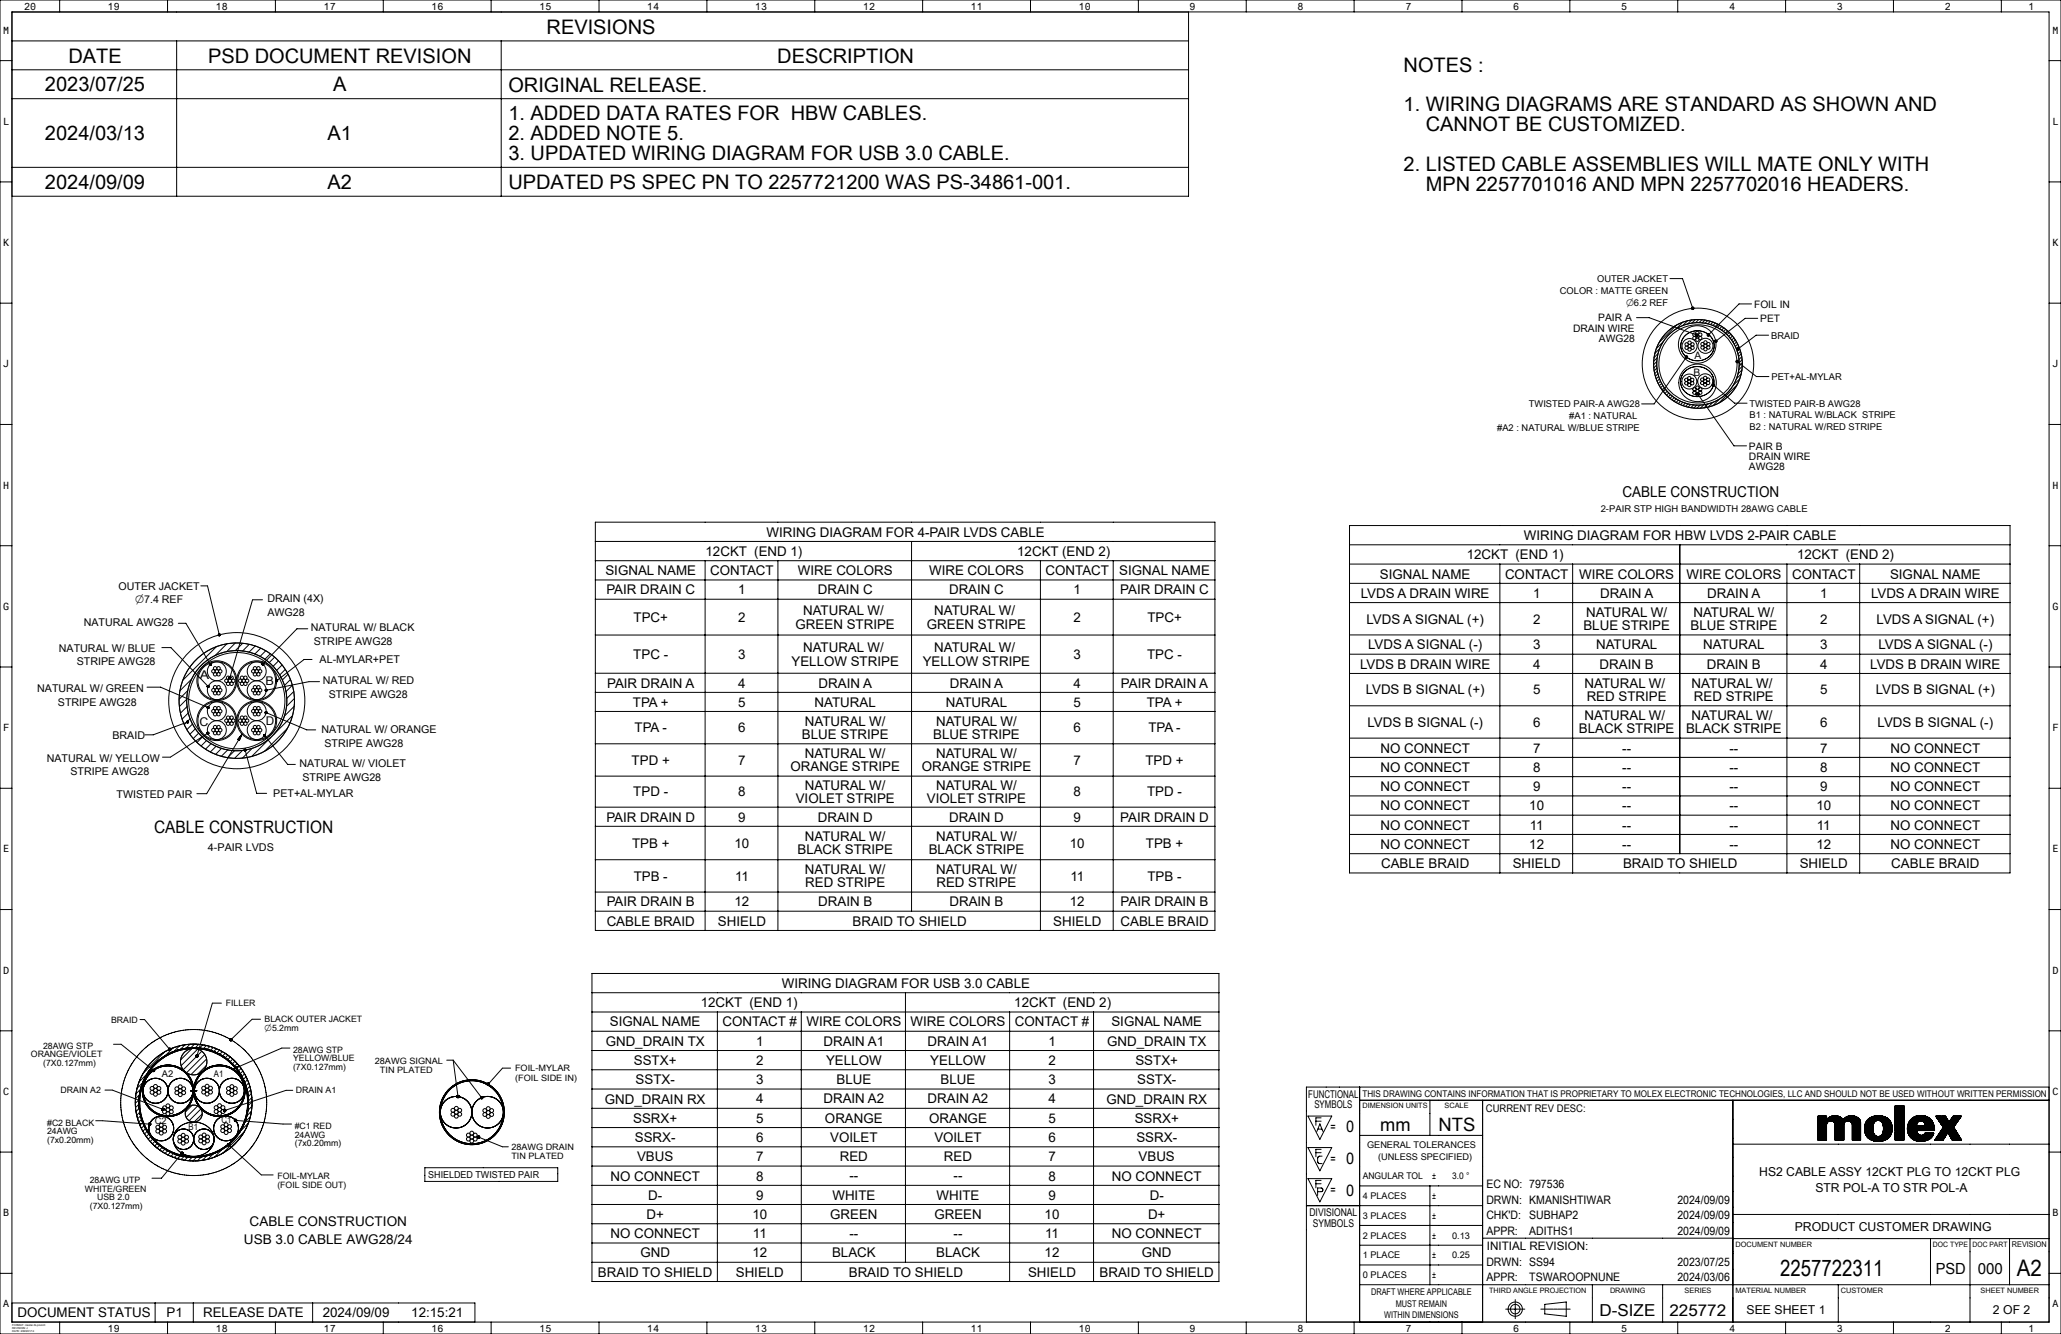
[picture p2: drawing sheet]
<svg xmlns="http://www.w3.org/2000/svg" width="864mm" height="559mm" viewBox="0 0 864 559" stroke-linecap="round" stroke-linejoin="round" font-family="sans-serif">
<defs><g id="words">
<g font-size="9.6">
<text x="745.9" y="534.5">2257722311</text>
<text x="845.1" y="534.5">A2</text>
</g>
<g font-size="8.4">
<text x="229" y="14.1">REVISIONS</text>
<text x="28.6" y="26.2">DATE</text>
<text x="87.2" y="26.2">PSD DOCUMENT REVISION</text>
<text x="325.7" y="26.2">DESCRIPTION</text>
<text x="588.1" y="30">NOTES :</text>
<text x="18.8" y="38.3">2023/07/25</text>
<text x="139.5" y="38.3">A</text>
<text x="213" y="38.3">ORIGINAL RELEASE.</text>
<text x="588.1" y="46.6">1. WIRING DIAGRAMS ARE STANDARD AS SHOWN AND</text>
<text x="213" y="50.4">1. ADDED DATA RATES FOR HBW CABLES.</text>
<text x="18.8" y="58.7">2024/03/13</text>
<text x="137.2" y="58.7">A1</text>
<text x="213" y="58.8">2. ADDED NOTE 5.</text>
<text x="597.5" y="54.9">CANNOT BE CUSTOMIZED.</text>
<text x="213" y="67.1">3. UPDATED WIRING DIAGRAM FOR USB 3.0 CABLE.</text>
<text x="588.1" y="71.6">2. LISTED CABLE ASSEMBLIES WILL MATE ONLY WITH</text>
<text x="18.8" y="79.2">2024/09/09</text>
<text x="137.2" y="79.2">A2</text>
<text x="213" y="79.2">UPDATED PS SPEC PN TO 2257721200 WAS PS-34861-001.</text>
<text x="597.5" y="79.9">MPN 2257701016 AND MPN 2257702016 HEADERS.</text>
</g>
<g font-size="7.7">
<text x="578.4" y="473.8">mm</text>
<text x="602.8" y="473.8">NTS</text>
</g>
<text font-size="7.2" x="64.6" y="349.1">CABLE CONSTRUCTION</text>
<text font-size="6.9" x="670.3" y="551.1">D-SIZE</text>
<text font-size="6.8" x="699.5" y="551.1">225772</text>
<g font-size="6.7">
<text x="564" y="474.3">0</text>
<text x="564" y="487.6">0</text>
<text x="564" y="500.8">0</text>
</g>
<g font-size="6.4">
<text x="811.1" y="533.6">PSD</text>
<text x="828.8" y="533.6">000</text>
</g>
<text font-size="6.3" x="679.8" y="208.3">CABLE CONSTRUCTION</text>
<g font-size="5.6">
<text x="321.2" y="224.8">WIRING DIAGRAM FOR 4-PAIR LVDS CABLE</text>
<text x="638.5" y="226.2">WIRING DIAGRAM FOR HBW LVDS 2-PAIR CABLE</text>
<text x="295.6" y="232.9">12CKT (END 1)</text>
<text x="426.2" y="232.9">12CKT (END 2)</text>
<text x="614.6" y="234.3">12CKT (END 1)</text>
<text x="753" y="234.3">12CKT (END 2)</text>
<text x="253.7" y="240.9">SIGNAL NAME</text>
<text x="297.6" y="240.9">CONTACT</text>
<text x="334.3" y="240.9">WIRE COLORS</text>
<text x="389.3" y="240.9">WIRE COLORS</text>
<text x="438.1" y="240.9">CONTACT</text>
<text x="469" y="240.9">SIGNAL NAME</text>
<text x="578.2" y="242.4">SIGNAL NAME</text>
<text x="630.6" y="242.4">CONTACT</text>
<text x="661.8" y="242.4">WIRE COLORS</text>
<text x="706.6" y="242.4">WIRE COLORS</text>
<text x="750.9" y="242.4">CONTACT</text>
<text x="792" y="242.4">SIGNAL NAME</text>
<text x="254.1" y="249">PAIR DRAIN C</text>
<text x="309.4" y="249">1</text>
<text x="342.7" y="249">DRAIN C</text>
<text x="397.7" y="249">DRAIN C</text>
<text x="449.9" y="249">1</text>
<text x="469.4" y="249">PAIR DRAIN C</text>
<text x="570.2" y="250.4">LVDS A DRAIN WIRE</text>
<text x="642.4" y="250.4">1</text>
<text x="670.4" y="250.4">DRAIN A</text>
<text x="715.3" y="250.4">DRAIN A</text>
<text x="762.7" y="250.4">1</text>
<text x="784" y="250.4">LVDS A DRAIN WIRE</text>
<text x="336.5" y="257.8">NATURAL W/</text>
<text x="391.5" y="257.8">NATURAL W/</text>
<text x="265.5" y="260.5">TPC+</text>
<text x="309.4" y="260.5">2</text>
<text x="333.4" y="263.3">GREEN STRIPE</text>
<text x="388.4" y="263.3">GREEN STRIPE</text>
<text x="449.9" y="260.5">2</text>
<text x="480.8" y="260.5">TPC+</text>
<text x="572.6" y="261.2">LVDS A SIGNAL (+)</text>
<text x="642.4" y="261.2">2</text>
<text x="663.5" y="264">BLUE STRIPE</text>
<text x="664.7" y="258.5">NATURAL W/</text>
<text x="708.4" y="264">BLUE STRIPE</text>
<text x="709.6" y="258.5">NATURAL W/</text>
<text x="762.7" y="261.2">2</text>
<text x="786.3" y="261.2">LVDS A SIGNAL (+)</text>
<text x="336.5" y="273.3">NATURAL W/</text>
<text x="391.5" y="273.3">NATURAL W/</text>
<text x="573.3" y="272">LVDS A SIGNAL (-)</text>
<text x="642.4" y="272">3</text>
<text x="668.8" y="272">NATURAL</text>
<text x="713.7" y="272">NATURAL</text>
<text x="762.7" y="272">3</text>
<text x="787.1" y="272">LVDS A SIGNAL (-)</text>
<text x="265.4" y="276">TPC -</text>
<text x="309.4" y="276">3</text>
<text x="331.6" y="278.8">YELLOW STRIPE</text>
<text x="386.6" y="278.8">YELLOW STRIPE</text>
<text x="449.9" y="276">3</text>
<text x="480.7" y="276">TPC -</text>
<text x="569.9" y="280.1">LVDS B DRAIN WIRE</text>
<text x="642.4" y="280.1">4</text>
<text x="670.3" y="280.1">DRAIN B</text>
<text x="715.2" y="280.1">DRAIN B</text>
<text x="762.7" y="280.1">4</text>
<text x="783.7" y="280.1">LVDS B DRAIN WIRE</text>
<text x="254.4" y="288">PAIR DRAIN A</text>
<text x="309.4" y="288">4</text>
<text x="343" y="288">DRAIN A</text>
<text x="398" y="288">DRAIN A</text>
<text x="449.9" y="288">4</text>
<text x="469.7" y="288">PAIR DRAIN A</text>
<text x="572.3" y="290.9">LVDS B SIGNAL (+)</text>
<text x="642.4" y="290.9">5</text>
<text x="663.9" y="288.2">NATURAL W/</text>
<text x="664.9" y="293.6">RED STRIPE</text>
<text x="708.8" y="288.2">NATURAL W/</text>
<text x="709.7" y="293.6">RED STRIPE</text>
<text x="762.7" y="290.9">5</text>
<text x="786" y="290.9">LVDS B SIGNAL (+)</text>
<text x="265.2" y="296">TPA +</text>
<text x="309.4" y="296">5</text>
<text x="341.3" y="296">NATURAL</text>
<text x="396.3" y="296">NATURAL</text>
<text x="449.9" y="296">5</text>
<text x="480.5" y="296">TPA +</text>
<text x="337.2" y="304.1">NATURAL W/</text>
<text x="392.2" y="304.1">NATURAL W/</text>
<text x="573" y="304.5">LVDS B SIGNAL (-)</text>
<text x="642.4" y="304.4">6</text>
<text x="663.9" y="301.7">NATURAL W/</text>
<text x="708.8" y="301.7">NATURAL W/</text>
<text x="762.7" y="304.4">6</text>
<text x="786.8" y="304.5">LVDS B SIGNAL (-)</text>
<text x="265.9" y="306.8">TPA -</text>
<text x="309.4" y="306.8">6</text>
<text x="336" y="309.6">BLUE STRIPE</text>
<text x="391" y="309.6">BLUE STRIPE</text>
<text x="449.9" y="306.8">6</text>
<text x="481.2" y="306.8">TPA -</text>
<text x="661.6" y="307.2">BLACK STRIPE</text>
<text x="706.5" y="307.2">BLACK STRIPE</text>
<text x="337.2" y="317.6">NATURAL W/</text>
<text x="392.2" y="317.6">NATURAL W/</text>
<text x="578.4" y="315.3">NO CONNECT</text>
<text x="642.4" y="315.2">7</text>
<text x="679.8" y="315.2">--</text>
<text x="724.7" y="315.2">--</text>
<text x="762.7" y="315.2">7</text>
<text x="792.2" y="315.3">NO CONNECT</text>
<text x="264.7" y="320.3">TPD +</text>
<text x="309.4" y="320.3">7</text>
<text x="331.2" y="323.1">ORANGE STRIPE</text>
<text x="386.2" y="323.1">ORANGE STRIPE</text>
<text x="449.9" y="320.3">7</text>
<text x="480" y="320.3">TPD +</text>
<text x="578.4" y="323.3">NO CONNECT</text>
<text x="642.4" y="323.3">8</text>
<text x="679.8" y="323.3">--</text>
<text x="724.7" y="323.3">--</text>
<text x="762.7" y="323.3">8</text>
<text x="792.2" y="323.3">NO CONNECT</text>
<text x="265.4" y="333.6">TPD -</text>
<text x="309.4" y="333.6">8</text>
<text x="337.2" y="330.9">NATURAL W/</text>
<text x="392.2" y="330.9">NATURAL W/</text>
<text x="449.9" y="333.6">8</text>
<text x="480.7" y="333.6">TPD -</text>
<text x="578.4" y="331.4">NO CONNECT</text>
<text x="642.4" y="331.4">9</text>
<text x="679.8" y="331.4">--</text>
<text x="724.7" y="331.4">--</text>
<text x="762.7" y="331.4">9</text>
<text x="792.2" y="331.4">NO CONNECT</text>
<text x="333.4" y="336.4">VIOLET STRIPE</text>
<text x="388.4" y="336.4">VIOLET STRIPE</text>
<text x="578.4" y="339.5">NO CONNECT</text>
<text x="640.8" y="339.4">10</text>
<text x="679.8" y="339.4">--</text>
<text x="724.7" y="339.4">--</text>
<text x="761.1" y="339.4">10</text>
<text x="792.2" y="339.5">NO CONNECT</text>
<text x="254.1" y="344.1">PAIR DRAIN D</text>
<text x="309.4" y="344.1">9</text>
<text x="342.7" y="344.1">DRAIN D</text>
<text x="397.7" y="344.1">DRAIN D</text>
<text x="449.9" y="344.1">9</text>
<text x="469.4" y="344.1">PAIR DRAIN D</text>
<text x="578.4" y="347.5">NO CONNECT</text>
<text x="641" y="347.5">11</text>
<text x="679.8" y="347.5">--</text>
<text x="724.7" y="347.5">--</text>
<text x="761.3" y="347.5">11</text>
<text x="792.2" y="347.5">NO CONNECT</text>
<text x="337.2" y="352.4">NATURAL W/</text>
<text x="392.2" y="352.4">NATURAL W/</text>
<text x="264.8" y="355.1">TPB +</text>
<text x="307.8" y="355.1">10</text>
<text x="334.1" y="357.9">BLACK STRIPE</text>
<text x="389.1" y="357.9">BLACK STRIPE</text>
<text x="448.3" y="355.1">10</text>
<text x="480.1" y="355.1">TPB +</text>
<text x="578.4" y="355.6">NO CONNECT</text>
<text x="640.8" y="355.6">12</text>
<text x="679.8" y="355.6">--</text>
<text x="724.7" y="355.6">--</text>
<text x="761.1" y="355.6">12</text>
<text x="792.2" y="355.6">NO CONNECT</text>
<text x="578.7" y="363.7">CABLE BRAID</text>
<text x="633.8" y="363.7">SHIELD</text>
<text x="680.1" y="363.7">BRAID TO SHIELD</text>
<text x="754.1" y="363.7">SHIELD</text>
<text x="792.5" y="363.7">CABLE BRAID</text>
<text x="265.5" y="368.9">TPB -</text>
<text x="308" y="368.9">11</text>
<text x="337.2" y="366.2">NATURAL W/</text>
<text x="337.4" y="371.7">RED STRIPE</text>
<text x="392.2" y="366.2">NATURAL W/</text>
<text x="392.4" y="371.7">RED STRIPE</text>
<text x="448.5" y="368.9">11</text>
<text x="480.8" y="368.9">TPB -</text>
<text x="254.2" y="379.7">PAIR DRAIN B</text>
<text x="307.8" y="379.7">12</text>
<text x="342.8" y="379.7">DRAIN B</text>
<text x="397.8" y="379.7">DRAIN B</text>
<text x="448.3" y="379.7">12</text>
<text x="469.5" y="379.7">PAIR DRAIN B</text>
<text x="254.2" y="387.8">CABLE BRAID</text>
<text x="300.8" y="387.8">SHIELD</text>
<text x="357.2" y="387.8">BRAID TO SHIELD</text>
<text x="441.3" y="387.8">SHIELD</text>
<text x="469.5" y="387.8">CABLE BRAID</text>
<text x="327.6" y="413.8">WIRING DIAGRAM FOR USB 3.0 CABLE</text>
<text x="293.7" y="421.9">12CKT (END 1)</text>
<text x="425" y="421.9">12CKT (END 2)</text>
<text x="255.5" y="430">SIGNAL NAME</text>
<text x="302.8" y="430">CONTACT #</text>
<text x="337.9" y="430">WIRE COLORS</text>
<text x="381.6" y="430">WIRE COLORS</text>
<text x="425.3" y="430">CONTACT #</text>
<text x="465.7" y="430">SIGNAL NAME</text>
<text x="253.8" y="438.1">GND_DRAIN TX</text>
<text x="316.8" y="438">1</text>
<text x="345.1" y="438">DRAIN A1</text>
<text x="388.7" y="438">DRAIN A1</text>
<text x="439.3" y="438">1</text>
<text x="464" y="438.1">GND_DRAIN TX</text>
<text x="265.6" y="446.1">SSTX+</text>
<text x="316.8" y="446.1">2</text>
<text x="346.1" y="446.1">YELLOW</text>
<text x="389.8" y="446.1">YELLOW</text>
<text x="439.3" y="446.1">2</text>
<text x="475.8" y="446.1">SSTX+</text>
<text x="266.3" y="454.2">SSTX-</text>
<text x="316.8" y="454.2">3</text>
<text x="350.5" y="454.2">BLUE</text>
<text x="394.1" y="454.2">BLUE</text>
<text x="439.3" y="454.2">3</text>
<text x="476.5" y="454.2">SSTX-</text>
<text x="253.4" y="462.3">GND_DRAIN RX</text>
<text x="316.8" y="462.2">4</text>
<text x="345.1" y="462.2">DRAIN A2</text>
<text x="388.7" y="462.2">DRAIN A2</text>
<text x="439.3" y="462.2">4</text>
<text x="463.6" y="462.3">GND_DRAIN RX</text>
<text x="265.3" y="470.3">SSRX+</text>
<text x="316.8" y="470.3">5</text>
<text x="345.7" y="470.3">ORANGE</text>
<text x="389.3" y="470.3">ORANGE</text>
<text x="439.3" y="470.3">5</text>
<text x="475.5" y="470.3">SSRX+</text>
<text x="266" y="478.4">SSRX-</text>
<text x="316.8" y="478.4">6</text>
<text x="347.9" y="478.4">VOILET</text>
<text x="391.5" y="478.4">VOILET</text>
<text x="439.3" y="478.4">6</text>
<text x="476.2" y="478.4">SSRX-</text>
<text x="266.9" y="486.5">VBUS</text>
<text x="316.8" y="486.4">7</text>
<text x="351.9" y="486.4">RED</text>
<text x="395.5" y="486.4">RED</text>
<text x="439.3" y="486.4">7</text>
<text x="477.1" y="486.5">VBUS</text>
<text x="255.8" y="494.5">NO CONNECT</text>
<text x="316.8" y="494.5">8</text>
<text x="355.9" y="494.5">--</text>
<text x="399.6" y="494.5">--</text>
<text x="439.3" y="494.5">8</text>
<text x="465.9" y="494.5">NO CONNECT</text>
<text x="271.6" y="502.5">D-</text>
<text x="316.8" y="502.5">9</text>
<text x="348.8" y="502.5">WHITE</text>
<text x="392.4" y="502.5">WHITE</text>
<text x="439.3" y="502.5">9</text>
<text x="481.8" y="502.5">D-</text>
<text x="104.6" y="513.7">CABLE CONSTRUCTION</text>
<text x="270.9" y="510.6">D+</text>
<text x="315.3" y="510.6">10</text>
<text x="347.9" y="510.6">GREEN</text>
<text x="391.5" y="510.6">GREEN</text>
<text x="437.7" y="510.6">10</text>
<text x="481" y="510.6">D+</text>
<text x="102.2" y="520.9">USB 3.0 CABLE AWG28/24</text>
<text x="255.8" y="518.7">NO CONNECT</text>
<text x="315.5" y="518.7">11</text>
<text x="355.9" y="518.6">--</text>
<text x="399.6" y="518.6">--</text>
<text x="437.9" y="518.7">11</text>
<text x="465.9" y="518.7">NO CONNECT</text>
<text x="268.3" y="526.8">GND</text>
<text x="315.3" y="526.7">12</text>
<text x="348.6" y="526.8">BLACK</text>
<text x="392.3" y="526.8">BLACK</text>
<text x="437.7" y="526.7">12</text>
<text x="478.5" y="526.8">GND</text>
<text x="250.6" y="534.8">BRAID TO SHIELD</text>
<text x="308.3" y="534.8">SHIELD</text>
<text x="355.7" y="534.8">BRAID TO SHIELD</text>
<text x="430.8" y="534.8">SHIELD</text>
<text x="460.7" y="534.8">BRAID TO SHIELD</text>
<text x="7.3" y="551.8">DOCUMENT STATUS</text>
<text x="69.8" y="551.8">P1</text>
<text x="85.1" y="551.8">RELEASE DATE</text>
<text x="135.2" y="551.8">2024/09/09</text>
<text x="172.3" y="551.8">12:15:21</text>
</g>
<g font-size="5.1">
<text x="557.5" y="473.8">=</text>
<text x="557.5" y="487">=</text>
<text x="737.2" y="492.6">HS2 CABLE ASSY 12CKT PLG TO 12CKT PLG</text>
<text x="557.5" y="500.3">=</text>
<text x="760.7" y="499.1">STR POL-A TO STR POL-A</text>
<text x="752" y="515.7">PRODUCT CUSTOMER DRAWING</text>
<text x="731.8" y="550.6">SEE SHEET 1</text>
<text x="835.1" y="550.6">2 OF 2</text>
</g>
<g font-size="5">
<text x="83.7" y="284.6">A</text>
<text x="111.2" y="286.9">B</text>
<text x="83.5" y="303.9">C</text>
<text x="111.4" y="303.7">D</text>
</g>
<g font-size="4.9">
<text x="56.6" y="252.7">⌀7.4 REF</text>
<text x="622.8" y="497.7">EC NO: 797536</text>
<text x="622.8" y="504.2">DRWN: KMANISHTIWAR</text>
<text x="702.9" y="504.2">2024/09/09</text>
<text x="622.8" y="510.7">CHK'D:</text>
<text x="640.8" y="510.7">SUBHAP2</text>
<text x="702.9" y="510.7">2024/09/09</text>
<text x="622.8" y="517.2">APPR:</text>
<text x="640.8" y="517.2">ADITHS1</text>
<text x="702.9" y="517.2">2024/09/09</text>
<text x="623" y="523.7">INITIAL REVISION:</text>
<text x="622.8" y="530.2">DRWN: SS94</text>
<text x="702.9" y="530.2">2023/07/25</text>
<text x="622.8" y="536.7">APPR:</text>
<text x="640.8" y="536.7">TSWAROOPNUNE</text>
<text x="702.9" y="536.7">2024/03/06</text>
</g>
<g font-size="4.5">
<text x="49.7" y="247">OUTER JACKET</text>
<text x="112.1" y="252.2">DRAIN (4X)</text>
<text x="112.1" y="257.8">AWG28</text>
<text x="35.1" y="262.4">NATURAL AWG28</text>
<text x="130.2" y="264.3">NATURAL W/ BLACK</text>
<text x="24.7" y="273">NATURAL W/ BLUE</text>
<text x="131.4" y="270">STRIPE AWG28</text>
<text x="32.1" y="278.7">STRIPE AWG28</text>
<text x="133.9" y="277.7">AL-MYLAR+PET</text>
<text x="135.3" y="286.7">NATURAL W/ RED</text>
<text x="15.6" y="289.9">NATURAL W/ GREEN</text>
<text x="137.8" y="292.3">STRIPE AWG28</text>
<text x="24.3" y="295.6">STRIPE AWG28</text>
<text x="47.1" y="309.6">BRAID</text>
<text x="134.7" y="307.1">NATURAL W/ ORANGE</text>
<text x="136" y="312.8">STRIPE AWG28</text>
<text x="19.6" y="319.1">NATURAL W/ YELLOW</text>
<text x="125.5" y="321.3">NATURAL W/ VIOLET</text>
<text x="29.5" y="324.8">STRIPE AWG28</text>
<text x="126.7" y="327">STRIPE AWG28</text>
<text x="48.9" y="334.1">TWISTED PAIR</text>
<text x="114.5" y="333.9">PET+AL-MYLAR</text>
<text x="87.1" y="356.6">4-PAIR LVDS</text>
<text x="548.2" y="459.7">FUNCTIONAL</text>
<text x="550.7" y="464.2">SYMBOLS</text>
<text x="548.7" y="509.5">DIVISIONAL</text>
<text x="550.1" y="513.9">SYMBOLS</text>
</g>
<text font-size="4.4" x="622.7" y="465.7">CURRENT REV DESC:</text>
<g font-size="4.3">
<text x="681.3" y="128.1">⌀6.2 REF</text>
<text x="735" y="128.9">FOIL IN</text>
<text x="669.7" y="134.6">PAIR A</text>
<text x="737.6" y="134.9">PET</text>
<text x="659.2" y="138.9">DRAIN WIRE</text>
<text x="669.9" y="143.1">AWG28</text>
<text x="710.1" y="150.4">A</text>
<text x="709.7" y="157.3">B</text>
<text x="732.9" y="188.3">PAIR B</text>
<text x="732.9" y="192.6">DRAIN WIRE</text>
<text x="732.9" y="196.9">AWG28</text>
</g>
<g font-size="4.2">
<text x="10.1" y="4">20</text>
<text x="45.2" y="4">19</text>
<text x="90.4" y="4">18</text>
<text x="135.6" y="4">17</text>
<text x="180.8" y="4">16</text>
<text x="226" y="4">15</text>
<text x="271.2" y="4">14</text>
<text x="316.4" y="4">13</text>
<text x="361.6" y="4">12</text>
<text x="406.8" y="4">11</text>
<text x="452" y="4">10</text>
<text x="498.5" y="4">9</text>
<text x="543.7" y="4">8</text>
<text x="588.9" y="4">7</text>
<text x="634.1" y="4">6</text>
<text x="679.3" y="4">5</text>
<text x="724.5" y="4">4</text>
<text x="769.7" y="4">3</text>
<text x="814.9" y="4">2</text>
<text x="850" y="4">1</text>
<text x="1.4" y="14.2">M</text>
<text x="860" y="14.2">M</text>
<text x="1.4" y="52.3">L</text>
<text x="860" y="52.3">L</text>
<text x="1.4" y="103.1">K</text>
<text x="860" y="103.1">K</text>
<text x="1.4" y="153.9">J</text>
<text x="860" y="153.9">J</text>
<text x="1.4" y="204.7">H</text>
<text x="860" y="204.7">H</text>
<text x="1.4" y="255.5">G</text>
<text x="860" y="255.5">G</text>
<text x="1.4" y="306.3">F</text>
<text x="860" y="306.3">F</text>
<text x="1.4" y="357.1">E</text>
<text x="860" y="357.1">E</text>
<text x="1.4" y="407.9">D</text>
<text x="860" y="407.9">D</text>
<text x="1.4" y="458.7">C</text>
<text x="860" y="458.7">C</text>
<text x="1.4" y="509.5">B</text>
<text x="860" y="509.5">B</text>
<text x="1.4" y="547.6">A</text>
<text x="860" y="547.6">A</text>
<text x="45.2" y="557.8">19</text>
<text x="90.4" y="557.8">18</text>
<text x="135.6" y="557.8">17</text>
<text x="180.8" y="557.8">16</text>
<text x="226" y="557.8">15</text>
<text x="271.2" y="557.8">14</text>
<text x="316.4" y="557.8">13</text>
<text x="361.6" y="557.8">12</text>
<text x="406.8" y="557.8">11</text>
<text x="452" y="557.8">10</text>
<text x="498.5" y="557.8">9</text>
<text x="543.7" y="557.8">8</text>
<text x="588.9" y="557.8">7</text>
<text x="634.1" y="557.8">6</text>
<text x="679.3" y="557.8">5</text>
<text x="724.5" y="557.8">4</text>
<text x="769.7" y="557.8">3</text>
<text x="814.9" y="557.8">2</text>
<text x="850" y="557.8">1</text>
</g>
<g font-size="4">
<text x="110.9" y="431.7">⌀5.2mm</text>
<text x="179.5" y="493.5">SHIELDED TWISTED PAIR</text>
</g>
<g font-size="3.9">
<text x="669.2" y="118.1">OUTER JACKET</text>
<text x="653.6" y="123.1">COLOR : MATTE GREEN</text>
<text x="742.2" y="141.8">BRAID</text>
<text x="742.3" y="159.1">PET+AL-MYLAR</text>
<text x="640.6" y="170.6">TWISTED PAIR-A AWG28</text>
<text x="733.1" y="170.3">TWISTED PAIR-B AWG28</text>
<text x="657.6" y="175.6">#A1 : NATURAL</text>
<text x="733.1" y="175.3">B1 : NATURAL W/BLACK STRIPE</text>
<text x="627.4" y="180.6">#A2 : NATURAL W/BLUE STRIPE</text>
<text x="733.1" y="180.3">B2 : NATURAL W/RED STRIPE</text>
<text x="670.7" y="214.3">2-PAIR STP HIGH BANDWIDTH 28AWG CABLE</text>
<text x="67.8" y="451">A2</text>
<text x="89.6" y="451">A1</text>
<text x="570.9" y="459.5">THIS DRAWING CONTAINS INFORMATION THAT IS PROPRIETARY TO MOLEX ELECTRONIC TECHNOLOGIES, LLC AND SHOULD NOT BE USED WITHOUT WRITTEN PERMISSION</text>
<text x="64.9" y="470.7">C2</text>
<text x="79" y="473.5">B1</text>
<text x="92.8" y="470.5">C1</text>
<text x="572.8" y="481">GENERAL TOLERANCES</text>
<text x="577.5" y="485.9">(UNLESS SPECIFIED)</text>
<text x="571" y="494">ANGULAR TOL</text>
<text x="600.2" y="494">±</text>
<text x="608.5" y="494">3.0 °</text>
<text x="571.1" y="502.3">4 PLACES</text>
<text x="600.2" y="502.3">±</text>
<text x="571.1" y="510.6">3 PLACES</text>
<text x="600.2" y="510.6">±</text>
<text x="571.1" y="518.9">2 PLACES</text>
<text x="600.2" y="518.8">±</text>
<text x="608.4" y="518.9">0.13</text>
<text x="571.1" y="527.1">1 PLACE</text>
<text x="600.2" y="527.1">±</text>
<text x="608.4" y="527.1">0.25</text>
<text x="571.1" y="535.4">0 PLACES</text>
<text x="600.2" y="535.4">±</text>
<text x="574.5" y="542.5">DRAFT WHERE APPLICABLE</text>
<text x="584.8" y="547.4">MUST REMAIN</text>
<text x="580" y="552.3">WITHIN DIMENSIONS</text>
</g>
<g font-size="3.7">
<text x="94.6" y="421.5">FILLER</text>
<text x="46.5" y="428.5">BRAID</text>
<text x="110.9" y="428.1">BLACK OUTER JACKET</text>
<text x="13" y="442.9">ORANGE/VIOLET</text>
<text x="18.1" y="439.2">28AWG STP</text>
<text x="122.8" y="440.9">28AWG STP</text>
<text x="18.1" y="446.5">(7X0.127mm)</text>
<text x="122.8" y="444.6">YELLOW/BLUE</text>
<text x="122.8" y="448.2">(7X0.127mm)</text>
<text x="157" y="445.5">28AWG SIGNAL</text>
<text x="159.2" y="449.5">TIN PLATED</text>
<text x="215.8" y="448.7">FOIL-MYLAR</text>
<text x="215.8" y="452.6">(FOIL SIDE IN)</text>
<text x="25.4" y="458">DRAIN A2</text>
<text x="124" y="458">DRAIN A1</text>
<text x="19.8" y="471.5">#C2 BLACK</text>
<text x="123.5" y="472.9">#C1 RED</text>
<text x="19.8" y="475.2">24AWG</text>
<text x="19.8" y="478.8">(7x0.20mm)</text>
<text x="123.5" y="476.5">24AWG</text>
<text x="123.5" y="480.1">(7x0.20mm)</text>
<text x="214.3" y="481.7">28AWG DRAIN</text>
<text x="214.3" y="485.6">TIN PLATED</text>
<text x="37.6" y="495.5">28AWG UTP</text>
<text x="116.2" y="493.9">FOIL-MYLAR</text>
<text x="116.2" y="497.5">(FOIL SIDE OUT)</text>
<text x="35.6" y="499.2">WHITE/GREEN</text>
<text x="40.7" y="502.8">USB 2.0</text>
<text x="37.6" y="506.4">(7X0.127mm)</text>
</g>
<text font-size="3.3" x="843" y="522.2">REVISION</text>
<g font-size="3.1">
<text x="570.9" y="464.2">DIMENSION UNITS</text>
<text x="605.3" y="464.2">SCALE</text>
<text x="727.2" y="522.2">DOCUMENT NUMBER</text>
<text x="809.9" y="522.2">DOC TYPE</text>
<text x="826.6" y="522.2">DOC PART</text>
<text x="624" y="541.5">THIRD ANGLE PROJECTION</text>
<text x="674.6" y="541.5">DRAWING</text>
<text x="705.9" y="541.5">SERIES</text>
<text x="727.2" y="541.5">MATERIAL NUMBER</text>
<text x="771.4" y="541.5">CUSTOMER</text>
<text x="829.9" y="541.5">SHEET NUMBER</text>
</g>
<g font-size="1.1">
<text x="5.2" y="555.3">FORMAT: master-tb-prod-D</text>
<text x="5.2" y="556.7">REVISION: J</text>
<text x="5.2" y="558.1">DATE: 2020/01/14</text>
</g>
</g></defs>
<g fill="none" stroke="#000" stroke-width=".42">
<path d="M0 0h863.6v558.8h-863.6zM5 5h853.6v548.8h-853.6zM5 17.1h493M25 0v5M70.2 0v5M74 17.1v65.1M115.4 0v5M160.6 0v5M205.8 0v5M210 17.1v65.1M251 0v5M296.2 0v5"/>
<path d="M341.4 0v5M386.6 0v5M431.8 0v5M477 0v5M498 5v77.2h-493M522.2 0v5M567.4 0v5M612.6 0v5M657.8 0v5M703 0v5M748.2 0v5M793.4 0v5"/>
<path d="M838.6 0v5M0 25.4h5M5 29.2h493M858.6 25.4h5M5 41.3h493M0 76.2h5M5 70.1h493M858.6 76.2h5M699.8 116.7h5.2l4.3 12.4M0 127h5M685.7 133.1h5.3l20.1 7.3M702.5 136.1l-7.3 7.4"/>
<path d="M705.1 135l-2.9 2.8M707.1 134.4l-2 2M708.8 134l-1.6 1.7M710.4 133.9l-1.5 1.4M711.8 133.9l-1.3 1.3M713.2 133.9l-1.3 1.3M714.4 134.1l-1.2 1.1M715.6 134.3l-1.1 1.1M716.7 134.6l-1.1 1.1M717.7 134.9l-1 1.1M718.7 135.3l-1 1M719.7 135.8l-1 .9"/>
<path d="M720.6 136.2l-.9 1M721.5 136.8l-1 .9M722.3 137.3l-.9 1M723.1 137.9l-.9 1M723.9 138.6l-.9 .9M724.6 139.3l-.9 .9M725.3 140l-.9 .9M733.9 127.3h-5.2l-12.8 13M736.5 133.4h-5.2l-12.3 9.5M858.6 127h5M694.2 152.9l-1.2 1.2M694.2 151.4l-1.3 1.4"/>
<path d="M694.3 154.2l-1.2 1.1M694.4 149.9l-1.5 1.4M694.5 155.4l-1.1 1.1M694.7 156.6l-1.1 1M694.8 148.1l-1.7 1.7M695 157.7l-1 1M695.4 158.7l-1 1M695.4 146l-2 2.1M695.8 159.7l-1 1M696.9 143.2l-2.9 2.8M706 155.6a7 7 0 0 1 7.8-1.6 7 7 0 0 1 4.3 6.6 7.1 7.1 0 0 1-7.4 5.5 7.1 7.1 0 0 1-6.5-6.5l.4-2zM706.7 149.6h.1"/>
<path d="M706.7 149.6l-13.6 19.6h-5.2M711.1 140.4h.1M715.9 140.3h.1M716.1 140.3a6.2 6.2 0 0 1 1.5 7.3 6.2 6.2 0 0 1-6.5 3.5l-2.2-.3-2.3-1.2M716.1 140.3a7 7 0 0 0-7.7-1.2 7 7 0 0 0-4 6.7l.8 2.2 1.4 1.6M719 142.9h.1M725.9 140.7l-.9 1M726.5 141.5l-.9 1M727.1 142.4l-.9 .9M727.6 143.2l-.9 1M727.9 151.5l8.1 6.2h5.2M728.1 144.2l-1 .9"/>
<path d="M728.6 145.1l-1 1M729 146.1l-1.1 1M729 158.7l-2.8 2.8M729.3 147.2l-1.1 1M729.6 156.7l-2 2M729.6 148.3l-1.1 1.1M729.8 149.4l-1.1 1.2M729.9 155l-1.7 1.6M730 150.7l-1.2 1.2M730 153.4l-1.4 1.5M730.1 152l-1.4 1.3M741.1 140.4h-5.2l-7.6 5.7"/>
<path d="M0 177.8h5M696.3 160.6l-1 1M696.8 161.5l-1 .9M697.3 162.3l-.9 1M697.9 163.1l-.9 1M698.6 163.9l-1 .9M699.2 164.6l-.9 1M700 165.3l-1 .9M700.7 166l-.9 .9M701.5 166.5l-.9 1M702.4 167.1l-1 1M703.3 167.6l-1 1"/>
<path d="M704.2 168.1l-1 1M705.2 168.5l-1 1M706.2 168.9l-1 1M707.3 169.2l-1.1 1.1M708.4 169.4l-1.1 1.1M709.7 169.6l-1.2 1.2M711 169.7l-1.3 1.2M711.3 164.9h.1M711.3 164.9l15.3 21.9h5.2M712.4 169.7l-1.3 1.3M713.9 169.5l-1.4 1.5M715.7 169.2l-1.7 1.6"/>
<path d="M717.7 168.5l-1.9 2M717.9 161.3l8.9 7.6h5.3M720.5 167.2l-2.8 2.7M727.9 161.2l-7.6 7.6M858.6 177.8h5M249.5 218.7h259.6v171.1h-259.6zM0 228.6h5M249.5 226.8h259.6M249.5 234.9h259.6M295.5 234.9v154.9M326 234.9v154.9M382 226.8v154.9"/>
<path d="M436 234.9v154.9M466.5 234.9v154.9M565.5 220.1h276.8v145.6h-276.8zM565.5 228.2h276.8M565.5 236.3h276.8M628.5 236.3v129.4M659 236.3v129.4M703.9 228.2v129.4M748.7 236.3v129.4M779.3 236.3v129.4M858.6 228.6h5M84.1 245.4h2.8l5 20.5"/>
<path d="M110 251.2h-4.2l-9.5 32.7M249.5 242.9h259.6M249.5 251h259.6M565.5 244.4h276.8M565.5 252.4h276.8M0 279.4h5M67.8 271.3h3.8l15.6 16.3M74.7 261.1h3.2l10.2 17.2M87.7 278.3h.8M87.7 278.2h.8M87.7 278.4h.8M87.8 278.2h.7"/>
<path d="M87.8 278.5h.7M87.9 278h.5M87.9 278.6h.5M88 277.9h.3M88.1 278.7h.1M90.7 270.9l-14.1 14M91.5 266h.8M91.5 265.9h.8M91.5 265.8h.8M91.6 266.2h.6M91.6 265.7h.6M91.7 265.6h.4"/>
<path d="M95.1 269.7l-4.9 4.9M98.6 269.3l-3.6 3.7M101.7 269.5l-3.1 3M104.4 269.9l-2.7 2.8M106.9 270.6l-2.5 2.6M109.2 271.5l-2.4 2.5M109.7 278.2h.8M109.8 278.1h.7M109.8 278.3h.7M109.8 278.4h.7M109.8 277.9h.7M109.9 277.9h.5"/>
<path d="M109.9 278.5h.4M111.3 272.6l-2.3 2.4M113.3 273.9l-2.3 2.3M115.1 275.3l-2.3 2.2M116.7 276.8l-2.2 2.3M118.2 278.5l-2.3 2.3M129 263.4h-4.6l-14.3 14.8M130.7 276.2h-3.3l-11.5 9M249.5 266h259.6M565.5 266h276.8M565.5 274h276.8M858.6 279.4h5"/>
<path d="M61.6 287.8h5.7l19.9 8.6M78.2 292.9l-3 3.1M78.4 296l-2.8 2.7M78.7 289.3l-3.7 3.6M78.9 298.7l-2.6 2.5M80.3 284.5l-4.9 4.9M86.8 296.4h.8M86.8 296.3h.8M86.8 287.6h.8M86.8 296.5h.8M86.8 287.5h.8M86.8 296.2h.7"/>
<path d="M86.9 287.7h.7M86.9 287.4h.7M86.9 296.7h.6M86.9 287.8h.6M86.9 287.3h.6M87 296.1h.4M87 296.7h.4M87.1 288h.2M95.9 283.9h.8M95.9 283.8h.8M95.9 284h.8M95.9 283.7h.8"/>
<path d="M96 284.1h.7M96 283.6h.6M96.1 284.2h.5M96.2 283.5h.3M96.2 284.3h.2M111.1 298.5h.8M111.1 298.4h.8M111.1 298.6h.8M111.1 289.1h.8M111.1 289.2h.8M111.2 298.7h.6M111.2 298.3h.6"/>
<path d="M111.2 289.3h.7M111.2 288.9h.7M111.2 289.4h.6M111.3 288.8h.5M111.3 298.2h.4M111.3 298.8h.4M111.5 289.5h.1M111.5 298.5l17 7.2h3.8M115.5 285.2h.8M115.5 285.1h.8M115.6 285.3h.7M115.6 285h.7"/>
<path d="M115.6 285.4h.6M115.6 284.9h.6M115.8 285.5h.2M119.5 280.4l-2.3 2.3M120.7 282.4l-2.4 2.4M121.7 284.6l-2.5 2.5M122.5 287l-2.7 2.7M122.6 299.8l-7.9 7.8M123.1 289.7l-2.9 2.9M123.3 295.9l-4.1 4.1M123.4 292.6l-3.3 3.3M133.9 285.5h-4.4l-18 3.6"/>
<path d="M249.5 282h259.6M249.5 290h259.6M249.5 298h259.6M565.5 282.1h276.8M565.5 295.6h276.8M78.2 302.4h.8M78.2 302.5h.8M78.3 302.3h.7M78.3 302.6h.7M78.3 302.7h.6M78.3 302.1h.6M78.5 302.1h.3"/>
<path d="M78.5 302.8h.2M78.6 302.4l-14.4 5.4h-3.4M79.7 301.1l-2.5 2.4M80.7 303.3l-2.4 2.3M81.9 305.3l-2.3 2.3M83.2 307.1l-2.2 2.3M84.8 308.7l-2.3 2.3M86.5 310.2l-2.2 2.3M86.7 307.1h.8M86.7 307.2h.8M86.7 307h.8M86.8 307.3h.6"/>
<path d="M86.8 306.9h.6M86.8 307.4h.6M86.9 306.7h.4M87.1 307.1l-15.7 10.1h-3.3M88.4 311.5l-2.3 2.3M90.5 312.6l-2.4 2.4M92.9 313.5l-2.6 2.5M95.4 314.1l-2.7 2.7M98.3 314.5l-2.9 2.9M100 309.4l-.3 .4M100.5 308.7l-.7 1.1M100.5 309.7l-.2 .4"/>
<path d="M100.9 308.1l-1 1.8M101 308.6l-.9 1.4M101.3 307.9l-1.2 2.1M101.4 307.5l-14.8 25h-4.1M101.4 307.5l-1.1 2.6-.6-.4zM101.6 314.3l-3.3 3.4M102.3 314.2h.8M102.3 314.1h.8M102.3 314.3h.8M102.4 314h.7M102.4 314.5h.6M102.5 313.9h.5"/>
<path d="M102.5 314.5h.4M102.7 314.2l4.9 18.1h4.1M105.7 313.5l-4.1 4.1M110.4 308.1h.8M110.5 308h.7M110.5 308.2h.7M110.5 307.9h.7M110.5 308.3h.7M110.6 307.8h.5M110.6 308.4h.5M110.7 307.7h.3M110.8 308.5h.1"/>
<path d="M110.8 308.1l9.7 12.1h3.3M113.3 309l-7.8 7.9M120.4 305.1l-9.5 9.6M249.5 311.6h259.6M565.5 309.2h276.8M565.5 317.3h276.8M0 330.2h5M249.5 325.1h259.6M249.5 338.1h259.6M565.5 325.3h276.8M565.5 333.4h276.8M858.6 330.2h5"/>
<path d="M249.5 346.1h259.6M565.5 341.5h276.8M565.5 349.5h276.8M565.5 357.6h276.8M249.5 360.1h259.6M249.5 373.7h259.6M0 381h5M249.5 381.7h259.6M858.6 381h5M248 407.8h262.8v129h-262.8zM248 415.8h262.8M379.4 415.8v113"/>
<path d="M0 431.8h5M47.6 437.4h3.2l13.5 11M58.7 427.1h1.9l10.5 12.4M70.6 439.6h1M70.6 439.5h1M70.6 439.4h.9M70.6 439.7h.9M70.7 439.3h.8M70.7 439.9h.8M70.8 439.2h.6M70.8 439.9h.6M72.5 439l-3.3 3.3"/>
<path d="M74.5 439.9l.3 .2M75.2 438.1a24.5 24.5 0 0 1 15.5 1.2M75.2 438.1l-3.2 1.1-3.1 1.4M75.2 438.1l-2.3 2.3M76 439.5l.3 .2M76.2 439.7a22.6 22.6 0 0 1 25.5 12.5M76.2 439.7l-4.1 1.4M77.5 437.6l-1.9 2M77.5 439.2l.3 .3M79.2 439l.3 .3M79.6 437.4l-1.7 1.7M79.9 438.9l3 .1"/>
<path d="M79.9 438.9a22.9 22.9 0 0 0-18.1 10.6M80.4 439.2l-4.7 4.8M81 438.9l.3 .3M81.5 437.4l-1.5 1.5M82.8 439.5l-6.9 6.9M82.9 439l.3 .3M82.9 439l1.2 .1M83.3 437.5l-1.5 1.4M84.1 439.1l5.4 1.4M84.9 437.7l-1.3 1.3M85 439.2l.4 .4M86.5 438l-1.3 1.2"/>
<path d="M87.4 439.8l.5 .4M88 438.3l-1.3 1.3M89.4 438.8l-1.2 1.2M90.7 439.3l-1.2 1.2M90.7 439.3l1.2 .6M91.9 439.9l3.5 2M92 439.9l-1.2 1.1M92.8 420.2h-3.8l-6.5 22.2M96.3 435.5h.9M96.3 435.4h.9M96.3 435.7h.9M96.3 435.3h.9"/>
<path d="M96.4 435.2h.7M96.4 435.9h.7M96.5 436h.5M96.6 435.1h.3M109.2 427h-3.6l-8.8 8.5M121.5 439h-3.4l-20.8 9M248 423.9h262.8M248 432h262.8M300.6 423.9v112.9M335.8 423.9v112.9M423.1 423.9v112.9M458.2 423.9v112.9"/>
<path d="M858.6 431.8h5M44 456.6h3.1l21.1 8.1M58.4 459l.3 .3M58.4 458.6l-1.7 1.7M58.6 457.4l.3 .3M58.9 456.3l-1.9 1.9M59 455.9l.3 .2M59 455.9l-.8 4.8M59.4 454.5l.3 .2M59.6 456.9l.3 2.2M59.8 453.6l-2.4 2.3M59.9 459.1l.1 .4"/>
<path d="M59.9 453.1l.3 .3M59.9 456.9l.1 .9M59.9 457.1l-.2 .9M60 456.4l-.3 1.1M60 457.6l-.2 .8M60 459.5l.3 1.2M60 457.8l.4 2.1M60 458.1l-.2 .7M60 457.8l.1 .3M60.1 455.4l-.5 1.5M60.1 455.3l-.2 1.6M60.1 458.5l-.2 .7"/>
<path d="M60.1 458.9l-.1 .6M60.2 459.3l-.2 .5M60.3 453.3l-.5 1.7M60.3 453.3l-.7 3.6M60.3 459.6l-.2 .5M60.4 459.9l.4 1.1M60.4 459.9l-.2 .5M60.5 451.8l.2 .3M60.7 452.2l-1 4M61.1 451.6l-.4 1.5M61.1 450.6l.3 .2M61.2 450.6l-2.2 5.3"/>
<path d="M61.4 451.1l-.3 1.1M61.4 451.5l-1.3 3.8M61.6 449.9l-3.3 3.3M61.7 450.7l-1.4 2.6M61.7 450.7l-.3 .9M61.8 449.5l-.7 1.1M61.8 449.5l.3 .2M61.9 450.3l-.2 .4M61.9 450.3l-.2 .8M62.2 450l-.2 .7M62.4 449.7l-.2 .7M62.6 448.4l.2 .2"/>
<path d="M62.7 449.5l-.2 .6M62.7 449.8l-1.3 1.7M62.9 449.2l-.2 .6M63 449.5l-.3 .3M63.1 449l-.1 .6M63.3 448.8l-.1 .5M63.4 448.8l-1.5 1.5M63.4 447.3l.2 .2M63.6 448.6l-.2 .5M63.8 448.4h1M63.9 448.3h.9M63.9 448.5h.9"/>
<path d="M63.9 448.6h.9M63.9 448.7l-.9 .8M64 448.1h.7M64 448.7h.7M64 448.3l-.1 .4M64 448.2l-.6 .6M64.1 448h.5M64.1 448.8h.5M64.2 448.1l-.1 .5M64.3 446.3l.2 .2M64.4 448l-.4 .2M64.4 448l-.1 .4"/>
<path d="M64.5 448.3l-.6 .4M64.6 447.8l-.1 .5M64.8 448.4h-1l-.1 .5M64.8 447.7v.5h-.9M65 447.6l-.1 .4M65.1 447.6l-.7 .4M65.2 445.4l.2 .2M65.2 447.5l-.1 .4M65.4 447.4l-.1 .4M65.5 447.4l-.4 .2M65.6 447.3l-.1 .4M65.8 447.2l-.1 .4"/>
<path d="M65.8 447.2l-.3 .2M66 447.1l-.1 .4M66.2 444.5l.2 .2M66.2 447l-.1 .4M66.2 447l-.4 .2M66.3 447.3l-1.8 1M66.4 446.9l-.1 .4M66.4 444.7a22.6 22.6 0 0 0-3.1 31M66.6 446.9l-.1 .3M66.6 446.9l-.4 .1M66.7 447.1l-.4 .2M66.8 446.8l-.1 .3"/>
<path d="M67 446.7l-.1 .4M67.1 447l-.4 .1M67.1 446.7v.3M67.2 443.6l.2 .3M67.3 446.6l-.1 .3M67.4 446.6l-.8 .3M67.5 446.9l-.4 .1M67.5 446.6l-.1 .3M67.7 446.5l-.1 .3M67.9 446.5l-.1 .3M68.1 446.4l-.1 .3M68.2 446.4l-.8 .2"/>
<path d="M68.2 446.4v.3M68.2 442.9l.3 .2M68.3 446.7l-.8 .2M68.4 446.3l-.1 .4M68.6 446.3l-.1 .3M68.7 446.6l-.4 .1M68.8 446.3l-.1 .3M68.9 440.6a24.5 24.5 0 0 0-11.6 26.6M69 446.3l-.1 .3M69 440.6l-9.1 9.1M69.1 446.2l-.1 .3M69.3 446.2l-.1 .3"/>
<path d="M69.4 442.1l.2 .3M69.5 446.2l-.1 .3M69.5 446.5l-.8 .1M69.6 446.2v.3M69.8 446.2l-.1 .3M70 446.2l-1.8 .2M70 446.2l-.1 .3M70 454.9l.3 1.3M70 455a5.2 5.2 0 0 0-5.8-3.2 5.2 5.2 0 0 0-4.3 5.1M70 455l.3 1.1M70.2 446.2l-.1 .3M70.3 456.1l.1 .2"/>
<path d="M70.3 446.2v.3M70.3 456.2l.1 .5M70.4 457.2a5.2 5.2 0 0 1-4.8 4.9 5.2 5.2 0 0 1-5.5-4M70.4 456.7v.5M70.4 446.5h.4M70.4 446.5h-.9M70.4 457.2a5.2 5.2 0 0 0 4.8 4.9 5.2 5.2 0 0 0 5.5-4M70.4 456.6v.6M70.4 456.3v.3M70.5 446.2l-.1 .3M70.6 441.5l.2 .2M70.7 446.2l-.1 .3"/>
<path d="M70.8 446.5h.4M70.8 446.2h.8M70.8 446.2h-.8M70.8 446.2v.3M71 446.2l-.1 .3M71.2 446.2l-.1 .3M71.2 446.5h.4M71.3 446.2v.3M71.5 446.2l-.1 .3M71.6 446.5l.4 .1M71.6 446.2l.8 .2M71.7 446.2l-.1 .3"/>
<path d="M71.8 440.9l.3 .2M71.8 446.3v.2M72 446.6h.4M72 446.3l-.1 .3M72.1 441.1l-2.8 1.4-2.9 2.2M72.2 446.3l-.1 .3M72.3 446.3v.3M72.4 446.6l1.6 .5M72.4 446.4h.5M72.5 446.4l-.1 .3M72.6 446.4v.3M72.8 446.4l-.1 .3"/>
<path d="M72.9 446.4l.8 .3M73 446.5l-.1 .3M73.1 446.5v.3M73.1 440.3l.3 .3M73.3 446.6l-.1 .2M73.4 446.6v.3M73.6 446.6l-.1 .3M73.7 446.7l.4 .1M73.8 446.7l-.1 .3M73.9 446.7l-.1 .3M74 447.1l1.1 .5M74.1 446.8l.3 .1"/>
<path d="M74.1 446.8l-.1 .3M74.2 446.9l-.1 .2M74.4 446.9l-.1 .3M74.4 446.9l.4 .2M74.5 447v.3M74.7 447l-.1 .3M74.8 447.1l2.2 1.3M74.8 447.1v.3M75 447.2l-.1 .3M75.1 447.6l1.4 .8M75.1 447.3v.2M75.3 447.3l-.1 .3"/>
<path d="M75.4 447.4v.3M75.6 447.5l-.1 .3M75.7 447.6v.3M75.9 447.7l-.1 .3M76 447.7l-.1 .3M76.2 447.8l-.1 .3M76.3 447.9l-.1 .3M76.5 448l-.1 .3M76.5 448.4l.7 .5M76.6 448.1l-.1 .3M76.7 448.2v.3M76.9 448.3l-.1 .3"/>
<path d="M77 448.4l.7 .6M77 448.4l-.1 .4M77.2 448.6l-.1 .3M77.2 448.9l.3 .3M77.3 448.7l-.1 .3M77.4 448.8v.3M77.5 449.2l1.6 1.9M77.6 448.9l-.1 .3M77.7 449l.6 .6M77.7 449l-.1 .4M77.9 449.2l-.1 .3M78 449.3l-.1 .3"/>
<path d="M78.3 449.6l-.1 .3M78.3 449.6l1 1.3M78.4 449.7l-.1 .3M78.5 449.9l-.1 .3M78.6 450v.4M78.8 450.2l-.1 .3M78.9 450.3l-.1 .4M79 450.5l-.1 .4M79.1 451.1l.2 .3M79.2 450.7l-.1 .3M79.3 450.8l-.1 .4M79.3 451.4l.6 1.1"/>
<path d="M79.3 450.9l.5 .7M79.4 451l-.1 .4M79.5 451.2l-.1 .4M79.6 451.4l-.1 .4M79.7 451.6l-.1 .4M79.8 451.6l.2 .4M79.9 451.8l-.1 .4M79.9 452.5l.5 1.5M79.9 456.9h2.5M80 452l.5 1.1M80 452l-.1 .4M80.1 452.2l-.1 .5"/>
<path d="M80.2 452.5l-.1 .4M80.3 452.7l-.1 .5M80.4 452.9l-.1 .5M80.4 454l.2 .4M80.5 453.1l.1 .4M80.5 453.1l.2 .8M80.5 454.9l.3 1M80.5 455l.2 .8M80.5 455a5.2 5.2 0 0 0-5.6-3.3 5.2 5.2 0 0 0-4.5 4.6M80.5 453.2l-.1 .5M80.6 454.4l.1 .4M80.6 453.5l-.1 .5"/>
<path d="M80.6 453.5l.1 .4M80.6 454.7l.1 .4M80.7 454.8l.2 2.1M80.7 458.9l-.4 1.6M80.7 453.8l-.2 .5M80.7 455.1l.1 .4M80.7 453.9l.1 .4M80.7 458.5l-.4 2M80.7 455.8l.1 .3M80.7 458.5v.4M80.7 459.9l-.1 .3M80.8 455.5v.3"/>
<path d="M80.8 455.9v.3M80.8 454.1l-.2 .6M80.8 455.8l.1 1.1M80.8 457.8l-.1 .3M80.8 456.1l.1 .5M80.8 458.1l-.1 .4M80.8 456.2v.2M80.8 456.4l.1 .3M80.8 454.3l.1 .4M80.8 454.3l.3 2.2M80.8 457.3v.8M80.9 456.6v.3"/>
<path d="M80.9 457.3l-.1 .8M80.9 454.4l-.2 .6M80.9 456.9l-.1 .9M80.9 456.9v.4M80.9 454.7l.1 .5M80.9 454.7l-.1 .8M81 459l-.3 1.2M81 458.9l-.3 1.1M81 455.1l-.2 .8M81 455.2l.1 .4M81 458.6v.4M81.1 455.6l-.3 .8"/>
<path d="M81.1 455.6v.4M81.1 458l-.9 3.5M81.1 456l-.2 .9M81.1 456l.1 .9M81.1 457.7l-.1 .9M81.1 457.3l-.1 1.3M81.1 456.5l-.3 1.3M81.2 457.1l-.5 1.8M81.2 456.5v.4M81.2 457.3l-.1 .4M81.2 455.7v2.5M81.2 456.9v.4"/>
<path d="M81.2 457.8l.2 1.3M81.2 455.7v.8M81.4 459.1l.1 .4M81.5 456.9v.9M81.5 457.1l-.3 .9M81.5 456.4l-.3 1.1M81.5 457.6l-.2 .8M81.5 459.5l.4 1.2M81.5 457.8l.4 2.1M81.5 458.1l-.2 .7M81.6 455.4l-.4 1.5M81.6 455.3l-.1 1.6"/>
<path d="M81.6 458.5l-.2 .7M81.6 458.9l-.1 .6M81.7 459.3l-.1 .5M81.8 453.3l-.5 1.7M81.8 453.3l-.6 2.4M81.8 459.6l-.1 .5M81.9 459.9l.9 2.2M81.9 459.9l-.1 .5M82 442.4h1M82 442.3h1M82 442.5h1M82 442.2h1"/>
<path d="M82 442.6h1M82.1 442.1h.8M82.1 442.7h.8M82.2 442h.6M82.2 442.8h.6M82.3 452.2l-1.1 4M82.6 451.6l-.4 1.5M82.9 451.1l-.3 1.1M82.9 451.5l-1.3 3.8M83.2 450.7l-1.4 2.6M83.2 450.7l-.3 .9M83.4 450.3l-.2 .4"/>
<path d="M83.4 450.3l-.2 .8M83.7 450l-.2 .7M83.9 449.7l-.1 .7M84.2 449.5l-.2 .6M84.2 449.8l-1.3 1.7M84.4 449.2l-.1 .6M84.5 449.5l-.3 .3M84.6 440.4l-7.8 7.7M84.6 449l-1.2 1.3M84.6 449l-.1 .6M84.9 448.8l-.2 .5M85.1 448.6l-.2 .5"/>
<path d="M85.2 448.5l-.6 .5M85.3 448.4l-.1 .5M85.4 448.7l-.9 .8M85.5 448.3l-.1 .4M85.7 448.1l-.1 .5M85.8 441.7l-7.8 8.1M85.9 448l-.7 .5M85.9 448l-.1 .4M86.1 447.8l-.1 .5M86.3 447.7l-.1 .4M86.4 448l-1 .7M86.5 446.3l-3.7 3.7"/>
<path d="M86.5 447.6l-.1 .4M86.6 443.6l-6.6 6.5M86.7 447.5l-.1 .4M86.9 447.4l-.1 .4M87 447.4l-1.1 .6M87.1 447.3l-.1 .4M87.3 447.2l-.1 .4M87.3 447.2l-.3 .2M87.5 447.1l-.1 .4M87.7 447l-.1 .4M87.7 447l-.4 .2M87.9 446.9l-.1 .4"/>
<path d="M88.1 446.9l-.1 .3M88.1 446.9l-.4 .1M88.2 447.1l-1.8 .9M88.3 446.8l-.1 .3M88.5 446.7l-.1 .4M88.6 447l-.4 .1M88.7 446.7l-.1 .3M88.8 446.6v.3M89 446.9l-.4 .1M89 446.6l-.1 .3M89.2 446.5l-.1 .3M89.3 446.5l-1.2 .4"/>
<path d="M89.4 446.8l-.4 .1M89.4 446.5l-.1 .3M89.5 440.5l1.2 .5M89.6 446.4l-.1 .3M89.7 446.4l-.4 .1M89.8 446.4l-.1 .3M89.9 446.3v.4M90.1 446.3l-.1 .3M90.2 446.6l-.8 .2M90.3 440.8l.6 .6M90.3 446.3l-.1 .3M90.5 446.3l-.1 .3"/>
<path d="M90.6 446.2l-.9 .2M90.6 446.5l-.4 .1M90.6 446.2v.3M90.7 441l3.8 2.2 2.9 2.4M90.8 446.2l-.1 .3M91 446.2l-.1 .3M91 446.2h-.4M91.2 446.2l-.1 .3M91.3 446.2v.3M91.5 446.5h-.9M91.5 446.2l-.1 .3M91.5 454.9a5.2 5.2 0 0 0-5.8-3.1 5.2 5.2 0 0 0-4.2 5.1"/>
<path d="M91.5 454.9l.4 1.3M91.5 455l.4 1.1M91.7 446.2l-.1 .3M91.9 456.1v.5M91.9 446.2l-.1 .3M91.9 456.2v.5M91.9 457.2a5.2 5.2 0 0 1-4.9 4.9 5.2 5.2 0 0 1-5.5-4.3M91.9 456.7v.2M91.9 456.9v.3M91.9 456.9a5.2 5.2 0 0 0 4.8 5.2 5.2 5.2 0 0 0 5.6-4.3M91.9 446.2h.8M91.9 446.2h-.9"/>
<path d="M91.9 446.5h.4M91.9 446.5h-.4M92 446.2l-.1 .3M92.2 446.2l-.1 .3M92.3 446.5h.8M92.4 446.2l-.1 .3M92.5 446.2v.3M92.7 446.2l-.1 .3M92.7 446.2l.9 .1M92.9 446.2l-.1 .3M93 446.2v.3M93.1 446.5l2.7 .7"/>
<path d="M93.2 446.2l-.1 .3M93.2 440.5l-1.1 1.2M93.4 446.3l-.1 .2M93.5 446.3l-.1 .3M93.6 446.3l.4 .1M93.7 446.3l-.1 .3M93.8 446.3v.3M94 446.4l.8 .1M94 446.4l-.1 .3M94.2 446.4l-.1 .3M94.3 446.4v.3M94.4 441.2l-1.1 1.1"/>
<path d="M94.5 446.5l-.1 .3M94.6 443.2l5.2 5.2M94.6 446.5v.3M94.8 446.5l.8 .3M94.8 446.6l-.1 .2M95 446.6l-.1 .3M95.1 446.6l-.1 .3M95.3 446.7l-.1 .3M95.4 441.9l2.1 1.7M95.4 446.7v.3M95.5 442l-1.1 1.1M95.6 446.8l.7 .3"/>
<path d="M95.6 446.8l-.1 .3M95.7 446.9v.2M95.8 447.2l.4 .2M95.9 446.9l-.1 .3M96 447v.3M96.2 447l-.1 .3M96.2 447.4l.4 .2M96.3 447.1l.4 .2M96.4 447.1l-.1 .3M96.5 447.2l-.1 .3M96.5 442.8l-1.1 1.1M96.6 447.6l.3 .1"/>
<path d="M96.7 447.3l-.1 .2M96.7 447.3l.4 .2M96.8 447.3l-.1 .3M96.9 447.7l.4 .2M97 447.4l-.1 .3M97.1 447.5l.7 .4M97.1 447.5l-.1 .3M97.2 447.6v.3M97.3 447.9l.4 .3M97.3 448l2-1.2 .3 .5zM97.4 445.6l2.3 2.7 1.7 2.6M97.4 447.7l-.1 .3"/>
<path d="M97.5 443.6l1 .9M97.5 443.6l-1.1 1.1M97.5 447.7v.3M97.7 448.2l.3 .2M97.7 447.8l-.1 .3M97.8 447.9l.4 .3M97.8 447.9v.3M98 448l-.1 .3M98 448.4l.4 .3M98.1 448.1l-.1 .3M98.2 448.2l.3 .2M98.3 448.2l-.1 .3"/>
<path d="M98.4 448.7l.6 .5M98.4 448.3l-.1 .3M98.5 444.5l2.8 3.4 2 3.5M98.5 444.5l-1.1 1.1M98.5 448.4l.7 .6M98.5 448.4v.4M98.7 448.6l-.1 .3M98.8 448.7l-.1 .3M99 448.8l-.1 .3M99 449.2l.3 .3M99.1 448.9l-.1 .3M99.2 449l.3 .3"/>
<path d="M99.2 449v.4M99.3 449.5l1.3 1.6M99.4 445.5l-1.1 1.1M99.4 449.2l-.1 .3M99.5 449.3l-.1 .3M99.5 449.3l1.8 2.3M99.6 449.4v.4M99.8 449.6l-.1 .3M99.9 449.7l-.1 .3M100 449.9l-.1 .3M100.2 450l-.1 .4M100.2 446.5l-1.1 1.1"/>
<path d="M100.3 450.2l-.1 .3M100.4 450.3l-.1 .4M100.5 450.5l-.1 .4M100.6 451.1l.2 .3M100.7 450.7l-.1 .3M100.8 450.8l-.1 .4M100.8 451.4l.6 1.1M100.9 451l-.1 .4M101 447.6l-1.1 1M101 451.2l-.1 .4M101.2 451.4l-.2 .4M101.3 451.6l-.1 .4"/>
<path d="M101.3 451.6l.2 .4M101.4 450.9l.5 1.2M101.4 451.8l-.1 .4M101.4 452.5l.3 .7M101.5 452l.6 1.5M101.5 452l-.1 .4M101.6 452.1l.6 .6M101.6 452.2l-.1 .5M101.7 452.2l.2 .6M101.7 453.2l.4 1.2M101.7 452.5l-.1 .4M101.8 448.7l-1.1 1.1"/>
<path d="M101.8 452.7l-.1 .5M101.9 452.7l1.1 3.1 .6 2.9M101.9 452.8l.9 2.3M101.9 452.9l-.1 .5M101.9 452.1l1.4 3.6M101.9 452.1l1.4 3.5M102 454.9l.3 1.3M102 454.9a5.2 5.2 0 0 0-6-3.1 5.2 5.2 0 0 0-4.1 5.4M102 455l.2 .5M102 453.2l-.1 .5M102.1 454.4l.1 .4M102.1 453.5l-.1 .5"/>
<path d="M102.1 453.5l.3 .8M102.2 454.7v.4M102.2 454.8l.2 1.3M102.2 455.5l.1 .6M102.2 458.9l-.4 1.6M102.2 453.8l-.1 .5M102.2 455.1l.1 .4M102.3 458.5l-.5 2M102.3 458.5l-.1 .4M102.3 459.9l-.1 .3M102.3 455.5l.1 1.4M102.3 454.1l-.2 .6"/>
<path d="M102.3 456.1l.1 .5M102.3 456.2l.1 .2M102.4 456.4v.3M102.4 456.1v.8M102.4 454.3l.1 .4M102.4 454.3l.3 2.2M102.4 456.6v.3M102.4 454.4l-.2 .6M102.4 456.9l-.1 .9M102.4 456.9l-.1 1.6M102.5 454.7v.5M102.5 454.7l-.2 .8"/>
<path d="M102.5 449.8l-1.1 1.1M102.5 459l-.3 1.2M102.5 458.9l-.2 1.1M102.5 455.1l-.2 .8M102.5 455.2l.1 .4M102.6 458.6l-.1 .4M102.6 455.6l-.2 .8M102.6 455.6v.4M102.6 458l-.9 3.5M102.6 456l-.2 .9M102.6 457.7l-.1 .9M102.6 456l.1 .9"/>
<path d="M102.7 457.7l-.1 .9M102.7 456.5l-.4 1.3M102.7 457.1l-.5 1.8M102.7 456.5v.4M102.7 456.9v.8M102.8 455.1l.6 2.4M102.8 455.2l.5 .4M103.1 451l-1.1 1.2M103.3 455.7l.1 .5M103.3 451.4l.9 2.2M103.3 451.4l1.4 3.8M103.4 457.5l.2 1.2"/>
<path d="M103.4 457.6l.4 .4M103.4 456.2l.5 2.5M103.6 458.7l.1 1.3M103.7 459.7l.3 .4M103.7 460l.1 1.2M103.7 452.3l-1.2 1.2M103.9 458.7l.1 1.2M104 459.9l.1 1.3M104.2 453.6l.6 1.7M104.2 453.6l-1.2 1.2M104.7 455l-1.3 1.3M104.7 455.2l.2 .7"/>
<path d="M104.9 455.9l.1 .6M104.9 455.9l.5 2.6M105 456.5l.4 2M105 456.5l-1.3 1.3M105.3 458.1l-1.4 1.4M105.4 458.5l.1 .6M105.4 459.1l.1 .7M105.5 459.1l.1 1.4M105.5 459.8l-1.4 1.4M105.5 459.8v.7M122.7 456.7h-2.8l-25.8 8.5M185.6 459.7a13.6 13.6 0 0 0-.5 11.2"/>
<path d="M185.7 459.7l-1.5 5.6M186.3 458.6l-.4 1.4M186.9 457.7l-.3 1.1M186.9 457.7l-1.3 2M187.2 444.1h2.7M187.4 457.1l-.3 .9M187.9 456.5l-.2 .8M188.3 456.1l-.2 .7M188.8 455.7l-.2 .6M189.1 455.9l-1.9 2.1-1.3 2M189.2 455.3l-.1 .6M189.3 455.3l-2.4 2.4"/>
<path d="M189.5 455.6l-.4 .3M189.7 455l-.2 .5M189.7 454.9l-.4 .4M189.9 444.1l11.9 15.7M189.9 444.1l2 15.2M189.9 455.2l-.4 .4M190.1 454.7l-.1 .5M190.3 455l-.4 .2M190.5 454.4l-.1 .5M190.8 454.7l-.5 .3M190.9 454.1l-.1 .5M191.2 454.4l-.4 .3"/>
<path d="M191.3 453.9l-.1 .5M191.4 459.3h1M191.4 459.4h1M191.4 459.2h1M191.4 459.5h1M191.5 459.1h.8M191.5 459.6h.8M191.6 459h.6M191.6 459.7h.6M191.6 454.2l-.4 .2M191.7 458.9h.4M191.7 453.7l-.1 .5"/>
<path d="M192.1 453.5l-.1 .5M192.4 459.4a6.6 6.6 0 0 1 5.2 5.2M192.4 459.4a6.6 6.6 0 0 0-7.8 5.5M192.5 453.3l-.1 .5M192.9 453.2l-.1 .4M193.3 453.1l-.1 .4M193.7 452.9l-.1 .5M194 452.8l-2.1 .8-2.2 1.3M194 452.8l-.1 .4M194.4 452.7l-.4 .1M194.4 452.7l-.1 .4M194.8 452.6l-.1 .4"/>
<path d="M195.1 452.6l-.1 .4M195.4 452.9l-3.8 1.3M195.5 452.5l-.1 .4M195.9 452.4l-.1 .4M196.2 452.4l-.1 .4M196.6 452.4l-.1 .3M196.8 452.7l-1.4 .2M196.9 452.3l-.1 .4M197.2 452.3l-2.8 .4M197.3 452.3l-.1 .4M197.6 452.3l-.1 .4M197.7 452.3l2.9 .3"/>
<path d="M197.7 452.3h-.5M198 452.3l-.1 .4M198.2 452.7l1 .1M198.2 452.7h-1.4M198.3 452.3l-.1 .4M198.7 452.3l-.1 .4M199 452.4l-.1 .3M199.2 452.8l1 .1M199.3 452.4l-.1 .4M199.7 452.5l-.1 .3M200 452.5l-.1 .4M200.2 452.9l1 .3"/>
<path d="M200.3 452.6l-.1 .3M200.6 452.6l.5 .1M200.7 452.6l-.1 .4M201 452.7l-.1 .4M201.1 452.7l1.2 .4M201.2 453.2l1 .3M201.3 452.8l-.1 .4M201.3 459.8h1M201.3 459.7h1M201.3 459.9h1M201.4 459.6h.8M201.4 459.5h.8"/>
<path d="M201.5 459.4h.6M201.6 452.9l-.1 .3M201.8 459.8a6.6 6.6 0 0 1 8.9 4.5M201.8 459.8a6.7 6.7 0 0 0-4.1 6.4M201.9 453l-.1 .3M202.2 453.5l.9 .3M202.3 453.1l-.1 .4M202.3 453.1l1.2 .5M202.6 453.2l-.1 .4M202.9 453.3l-.1 .4M203.1 453.8l1 .5M203.2 453.5l-.1 .3"/>
<path d="M203.5 453.6l-.1 .4M203.5 453.6l1.2 .6M203.8 453.7l-.1 .4M204.1 454.3l.8 .5M204.1 454.2h1M204.1 454h.9M204.1 454.3h.9M204.1 453.9l-.1 .4M204.1 454.4h.9l-.1 .4M204.2 453.8h.7M204.2 454.5h.7M204.3 453.7h.5"/>
<path d="M204.3 454.6h.5M204.4 454.1l-.1 .3M204.7 454.2l1.2 .8M204.7 454.2l-.1 .4M204.9 454.8l1.5 1.1M205.3 454.6l-.1 .4M205.6 454.8l-.1 .4M205.9 455l-.1 .4M205.9 455l.7 .6M206.2 455.2l-.1 .4M206.4 455.9l1 1M206.4 455.5l-.1 .4"/>
<path d="M206.6 455.6l.4 .4M206.7 455.7l-.1 .4M207 456l1.4 1.4M207 456l-.1 .4M207.3 456.2l-.1 .5M207.4 456.9l.4 .4M207.5 456.5l-.1 .4M207.8 457.3l1.1 1.6M207.8 456.8l-.1 .4M208.1 457.1l-.1 .4M208.3 457.4l-.1 .5M208.4 457.4l1.6 2.7"/>
<path d="M208.6 457.7l-.1 .5M208.8 458.1l-.1 .5M208.9 458.9l.3 .5M209.1 458.5l-.1 .5M209.2 459.4l.3 .4M209.3 458.8l-.1 .6M209.5 459.8l.2 .5M209.6 459.3l-.2 .5M209.8 459.7l-.1 .5M214 447.4h-3.4l-6 6.8M248 440.1h262.8M248 448.1h262.8"/>
<path d="M248 456.2h262.8M569.7 455.4v98.4M858.6 455.4h-311.2v98.4M40.1 469.5l22.6 1.4M57.3 467.2a24.5 24.5 0 0 0 5.7 11M58.2 462.5l.6 4.3M58.2 462.5l.3 .4M58.2 462.5l-1.4 1.5M58.2 460.7l.3 .3M58.2 460.7v1.8M58.2 460.6l-1.5 1.6M58.3 464.3l-1.3 1.3"/>
<path d="M58.4 464.5l.3 .4M58.6 465.9l-1.3 1.3M58.7 466.8l.5 .4M58.8 466.8l.1 .6M58.9 467.4l-1.2 1.2M58.9 467.4l2.1 5.3M59.3 468.9l-1.2 1.1M59.5 469.4l.5 .5M59.8 470.2l-1.2 1.2M60.3 460.7l.6 1.2M60.4 471.5l-1.2 1.2M60.5 460.2l-.2 .5"/>
<path d="M60.6 460.5l-.2 .5M60.7 460.7l-.2 .5M60.8 461l-.2 .4M60.8 461l.5 1.1M60.9 461.9l.2 .3M60.9 461.2l-.2 .5M60.9 472.7l.8 .8M61 472.7l.9 1.7M61 461.5l-.1 .4M61 472.8l-1.1 1.1M61.1 462.2l.4 .7M61.1 461.7l-.1 .4"/>
<path d="M61.2 461.9l-.1 .4M61.3 462.1l1.7 2.2M61.3 462.1l-.1 .4M61.4 462.3l-.1 .4M61.5 462.9l1 1.3M61.5 462.5l-.1 .4M61.7 473.9l-1.1 1.1M61.7 462.7l-.1 .4M61.8 462.9l-.1 .3M61.9 463l-.1 .4M61.9 474.4l3 3.7M62 463.2l-.1 .4"/>
<path d="M62.2 463.4l-.1 .3M62.2 470.9h1M62.2 470.8h1M62.2 471.1h1M62.2 470.7h.9M62.3 471.2h.8M62.3 463.5l-.1 .4M62.3 470.6h.8M62.4 471.3h.6M62.4 475l-1.1 1.1M62.4 463.7l-.1 .3M62.4 470.5h.5"/>
<path d="M62.5 464.2l.3 .3M62.5 471.4h.3M62.5 463.8v.4M62.7 464l-.1 .3M62.7 470.9a5.2 5.2 0 0 0 .6 4.8M62.8 464.5l.3 .3M62.8 464.1l-.1 .3M62.9 464.3v.3M63 464.3l.6 .6M63 478.2l.9 .9M63.1 464.4l-.1 .3M63.1 464.8l.7 .6"/>
<path d="M63.2 476.1l-1.1 1.1M63.2 464.5l-.1 .3M63.3 475.7l2.8 3 3.4 2.6M63.3 464.6v.4M63.5 464.8l-.1 .3M63.6 464.9l-.1 .3M63.6 464.9l.4 .3M63.8 465l-.1 .3M63.8 465.4l.3 .3M63.9 479.1l.9 1M63.9 465.1l-.1 .3M64 465.2l.3 .2"/>
<path d="M64 477.1l-1 1.1M64 465.2v.3M64.1 465.7l.4 .2M64.2 465.3l-.1 .3M64.3 465.4l.4 .3M64.3 465.4l-.1 .3M64.5 465.5l-.1 .3M64.5 465.9l.4 .3M64.6 465.6l-.1 .3M64.7 465.7l.3 .2M64.8 465.7l-.1 .3M64.9 466.2l.3 .2"/>
<path d="M64.9 465.8l-.1 .3M64.9 478.1l1 .8M64.9 478.1l-1 1M65 465.9l.4 .2M65 465.9v.3M65.2 466l-.1 .3M65.2 466.4l.4 .2M65.3 466.1v.3M65.4 466.1l.3 .2M65.5 466.2l-.1 .2M65.6 466.6l1.2 .4M65.6 466.2v.3"/>
<path d="M65.7 466.3l.4 .2M65.8 466.3l-.1 .3M65.9 478.9l3.5 2.6 3.4 1.7M65.9 479l-1.1 1M65.9 466.4v.3M66.1 466.5l-.1 .2M66.1 466.5l.8 .3M66.2 466.5v.3M66.4 466.6l-.1 .3M66.5 466.6v.3M66.7 466.7l-.1 .3M66.8 467l.8 .3"/>
<path d="M66.9 466.8l-.1 .2M66.9 466.8l.7 .2M66.9 479.8l-1.1 1.1M67 466.8l-.1 .3M67.2 466.9l-.1 .3M67.3 466.9l-.1 .3M67.5 467l-.1 .3M67.6 467.3l.4 .1M67.6 467l.4 .1M67.6 467v.3M67.8 464.7h.9M67.8 464.6h.9"/>
<path d="M67.8 464.8h.9M67.8 464.5h.9M67.8 464.9h.9M67.8 467.1l-.1 .2M67.8 465h.9M67.9 464.4h.7M67.9 464.3h.7M67.9 465.1h.7M68 467.1l-.1 .3M68 467.4l.4 .1M68 467.1l.4 .1M68.1 465.2h.3"/>
<path d="M68.1 467.1l-.1 .3M68.3 467.2l-.1 .3M68.4 467.5l.4 .1M68.4 467.2l.8 .1M68.4 467.2v.3M68.5 467.6a5.2 5.2 0 0 1 3.8 2.9M68.5 467.6a5.2 5.2 0 0 0-5.8 3.3M68.6 467.2l-.1 .3M68.8 467.3l-.1 .2M68.8 467.6h.4M68.9 467.3l-.1 .3M69.1 467.3l-.1 .3"/>
<path d="M69.2 467.6l.8 .1M69.2 467.3l1.2 .1M69.3 467.3l-.1 .3M69.4 467.3l-.1 .3M69.6 467.4l-.1 .2M69.7 467.4v.3M69.9 467.4l-.1 .3M70 467.7h.4M70.1 467.4l-.1 .3M70.3 467.4l-.1 .3M70.4 467.4l-.1 .3M70.6 467.4l-.1 .3"/>
<path d="M70.8 467.4l-.1 .3M70.8 467.4h-.4M70.8 467.7h-.4M70.9 467.4v.3M71.1 467.4l-.1 .3M71.3 467.4h-.5M71.3 467.3l-.1 .4M71.3 467.6l-.5 .1M71.5 467.3l-.1 .3M71.6 467.3l-.1 .3M71.7 467.3l-.4 .1M71.7 467.6h-.4"/>
<path d="M71.8 467.3l-.1 .3M72 467.3l-.1 .3M72.2 467.2l-.1 .3M72.3 470.5l.4 1.7M72.3 470.5l.4 1.6M72.3 467.2v.3M72.5 467.2l-.1 .3M72.5 467.2l-.8 .1M72.6 467.5l-.9 .1M72.6 477.5v.3M72.6 477.8l.1 .6M72.6 477.8a6.9 6.9 0 0 0 3.2 5"/>
<path d="M72.7 467.1l-.1 .4M72.7 472.2l.1 .5M72.7 472.1l.1 .6M72.8 472.7a5.2 5.2 0 0 1-3.7 4.9 5.2 5.2 0 0 1-5.8-1.9M72.9 467.1l-.1 .3M73 467.1l-.5 .1M73.1 467l-.1 .4M73.2 467v.3M73.4 466.9l-.1 .4M73.6 466.9l-.1 .3M73.8 466.8l-.1 .4M73.8 467.1l-1.2 .4"/>
<path d="M74 466.8l-.1 .3M74.1 466.7l-1.1 .4M74.2 466.7l-.1 .3M74.2 467l-.4 .1M74.4 466.6l-.1 .4M74.6 466.5l-.1 .4M74.8 466.4l-.1 .4M74.9 466.4l-.8 .3M74.9 466.3l-.1 .4M75 466.7l-.8 .3M75.1 466.3l-.1 .3M75.3 466.1l-.1 .4"/>
<path d="M75.5 466l-.1 .4M75.6 466l-.7 .4M75.7 465.9l-.1 .4M75.9 465.8l-.3 .2M75.9 465.8l-.1 .4M76.1 466.1l-1.1 .6M76.1 465.7l-.1 .4M76.4 465.5l-.2 .5M76.4 465.8l-.3 .3M76.6 465.4l-.2 .4M76.8 465.2l-.1 .5M77 465.1l-.1 .4"/>
<path d="M77.1 465.3l-.7 .5M77.2 464.9l-.1 .5M77.2 464.9l-1.3 .9M77.4 464.7l-.1 .5M77.7 464.5l-.2 .5M77.7 464.8l-.6 .5M77.9 464.2l-.2 .6M78.1 464l-.9 .9M78.1 464l-.1 .6M78.4 463.7l-.2 .6M78.6 463.4l-.2 .7M78.9 463.1l-.2 .7"/>
<path d="M78.9 463l-.8 1M79.2 462.6l-.3 .9M79.5 462.2l-.3 .9M79.8 461.6l-.9 1.4M79.8 461.5l-.3 1.2M80.3 460.5l-.5 1.1M80.3 460.4l-.5 1.8M80.5 463l-2.8 2.8M80.7 460.2l-1.3 2.6-1.7 2M80.8 475.4l.3 1M80.8 475.4a4.3 4.3 0 0 0-5-2.3 4.3 4.3 0 0 0-3.2 4.4M81.1 476.4v.3"/>
<path d="M81.1 478a4.3 4.3 0 0 1-4 3.5 4.3 4.3 0 0 1-4.4-3.2M81.1 476.6v.9M81.1 476.7l.1 .3M81.1 477.5v.5M81.2 477v.5M81.2 477.5l-.1 .5M81.2 477.5a4.3 4.3 0 0 0 3.8 4 4.3 4.3 0 0 0 4.6-3.1M81.9 460.7l.5 1.2M82 460.2l-.2 .5M82.1 460.5l-.2 .5M82.2 460.7l-.1 .5M82.3 461l-.1 .4"/>
<path d="M82.4 461.9l.6 1M82.4 461.2l-.1 .5M82.5 461.5l-.1 .4M82.6 461.7l-.1 .4M82.7 461.9l-.1 .4M82.8 463.3l-4.8 4.8M82.8 462.1l.2 .3M82.8 462.1l-.1 .4M82.9 462.3l-.1 .4M83 462.9l1.6 1.9M83 462.4l.3 .4M83.1 462.5l-.1 .4"/>
<path d="M83.2 462.7l-.1 .4M83.3 462.8l1.9 2.1M83.3 462.9l-.1 .3M83.4 463l-.1 .4M83.6 463.2l-.1 .4M83.7 463.4l-.1 .3M83.8 463.5l-.1 .4M83.9 463.7l-.1 .3M84.1 463.8l-.1 .4M84.2 464.5l-4.9 5M84.2 464l-.1 .3M84.3 464.1l-.1 .3"/>
<path d="M84.5 464.3l-.1 .3M84.6 464.4l-.1 .3M84.6 464.8l.4 .3M84.7 464.5l-.1 .3M84.7 466.6l-3.4 3.4M84.9 464.6l-.1 .4M85 465.1l1 .8M85 464.8l-.1 .3M85.1 464.9v.3M85.2 464.9l.6 .5M85.3 465l-.1 .3M85.4 465.1l-.1 .3"/>
<path d="M85.6 465.2l-.1 .3M85.7 465.3l-.1 .3M85.8 465.4l.8 .5M85.8 465.4v.3M86 465.5l-.1 .3M86 465.9l.8 .5M86.1 465.6l-.1 .3M86.3 465.7l-.1 .3M86.4 465.8l-.1 .3M86.6 465.9l.7 .4M86.6 465.9l-.1 .3M86.7 466l-.1 .3"/>
<path d="M86.8 466.4l1.5 .6M86.9 466.1l-.1 .3M87 466.2l-.1 .2M87.2 466.2l-.1 .3M87.3 466.3l1.1 .5M87.3 466.3l-.1 .3M87.5 466.4l-.1 .3M87.6 466.5l-.1 .2M87.8 466.5l-.1 .3M87.9 466.6l-.1 .3M88.1 466.6l-.1 .3M88.2 466.7l-.1 .3"/>
<path d="M88.3 467l.4 .2M88.4 466.8l-.1 .2M88.4 466.8l.4 .1M88.5 466.8v.3M88.7 467.2l.4 .1M88.7 466.9l-.1 .3M88.8 466.9l.4 .1M88.8 466.9v.3M89 467l-.1 .3M89.1 467.3l.8 .2M89.2 467l.7 .2M89.2 467l-.1 .3"/>
<path d="M89.3 467.1l-.1 .2M89.3 475.4a4.3 4.3 0 0 0-4.7-2.4 4.3 4.3 0 0 0-3.4 4M89.3 475.4l.4 1M89.3 475.4l.2 .6M89.5 467.1l-.1 .3M89.5 476l.1 .4M89.6 478.4a9.1 9.1 0 0 1-13.8 4.4M89.6 476a9.1 9.1 0 0 0-14.5-3.8 6.6 6.6 0 0 0-2.5 5.3M89.6 476l.1 .6M89.6 467.1v.3M89.7 476.4v.3M89.7 476.6v.6"/>
<path d="M89.7 476.7v.3M89.7 477v.2M89.7 477.5l-.1 .9M89.7 476.9v.6M89.7 477.2v.3M89.8 467.2l-.1 .3M89.9 467.5l.8 .1M89.9 467.2l.8 .1M90 467.2l-.1 .3M90.1 467.2l-.1 .3M90.3 467.3l-.1 .2M90.4 467.3v.3"/>
<path d="M90.6 467.3l-.1 .3M90.7 467.6l.8 .1M90.7 467.3l.4 .1M90.8 467.3l-.1 .3M90.9 467.3v.3M91.1 467.4l-.1 .2M91.1 467.4h.4M91.3 467.4l-.1 .3M91.4 467.4v.3M91.5 467.4h.4M91.6 467.4l-.1 .3M91.8 467.4l-.1 .3"/>
<path d="M91.9 467.4v.3M92.1 467.4l-.1 .3M92.3 467.4l-.1 .3M92.4 467.7h-.9M92.5 467.4l-.1 .3M92.6 467.4l-.1 .3M92.8 467.4h-.9M92.8 467.3l-.1 .4M93 467.3l-.1 .3M93.1 467.3v.3M93.2 467.6l-.8 .1M93.3 467.3l-.1 .3"/>
<path d="M93.5 467.3l-.1 .3M93.6 467.2l-.8 .2M93.6 465.2h1M93.6 465.1h1M93.7 465.1h.9M93.7 465.3h.9M93.7 467.2l-.1 .3M93.7 465.4h.9M93.7 464.9h.9M93.8 464.8h.7M93.8 465.5h.7M93.9 467.2l-.1 .3"/>
<path d="M93.9 465.6h.5M94 464.7h.3M94 467.2v.3M94.1 467.2h-.5M94.2 467.1l-.1 .4M94.4 467.1l-.1 .3M94.6 467l-.1 .4M94.8 467l-.1 .3M94.9 466.9v.4M95.1 466.9l-.1 .3M95.3 479.5h1M95.3 466.8l-.1 .4"/>
<path d="M95.3 479.4h1M95.3 479.7h1M95.4 479.7h.8M95.4 479.3h.8M95.4 479.2h.8M95.4 479.9h.8M95.5 479.4l-3 2.1-2.8 1.3M95.5 479.4l.2 .2M95.5 466.8l-.1 .3M95.6 479.9h.4M95.6 479.1h.4M95.7 466.7l-.1 .3"/>
<path d="M95.7 467l-2.5 .6M95.8 479.5l13.7 12.7h5M95.9 466.6l-.1 .4M95.9 479l-.4 .4M96.1 466.5l-.1 .4M96.1 466.8l-.4 .2M96.3 466.4l-.1 .4M96.5 466.3l-.1 .4M96.5 478.5l.2 .2M96.7 466.3l-.1 .3M96.9 466.1l-.1 .4M97.1 466l-.1 .4"/>
<path d="M97.1 466l-3 1.2M97.3 465.9l-.2 .4M97.4 477.6l.2 .2M97.4 465.8l-.3 .2M97.5 465.8l-.2 .4M97.7 465.7l-.1 .4M97.9 465.5l-.1 .5M98 465.8l-1.9 1M98.1 465.4l-.1 .4M98.2 469.3h1M98.2 469.4h1M98.2 469.2h1"/>
<path d="M98.2 469.5h1M98.3 469.1h.8M98.3 469.6h.8M98.3 465.2l-.1 .5M98.3 476.6l.2 .3M98.3 469h.8M98.3 469.7h.8M98.4 469a5.2 5.2 0 0 0-8.2 1.1 5.2 5.2 0 0 0 3.2 7.6 5.2 5.2 0 0 0 6.5-5M98.4 469l1 1.5M98.4 468.9h.6M98.5 465.1l-.1 .4M98.6 469.8h.2"/>
<path d="M98.6 465.3l-.6 .5M98.7 469.3l19.9 1.6h3.6M98.7 464.9l-.1 .5M99 464.7l-.2 .5M99.1 475.6l.3 .2M99.2 464.5l-.2 .5M99.4 464.2l-.1 .6M99.4 470.5l.5 1.7M99.4 470.5l.5 1.6M99.6 464l-2.2 1.8M99.6 464l-.1 .6M99.9 472.2v.5"/>
<path d="M99.9 472.1v.6M99.9 463.7l-.2 .6M99.9 474.5l.2 .3M99.9 474.5l-4 4.5M100.1 463.4l-.1 .7M100.4 463.1l-.2 .7M100.6 473.4l.3 .2M100.7 462.6l-.2 .9M100.9 473.6a23 23 0 0 1-7.7 7.8M101 462.2l-.3 .9M101.3 461.6l-1.7 2.4M101.3 472.2l.2 .2"/>
<path d="M101.3 461.5l-.3 1.2M101.8 460.5l-.5 1.1M101.8 460.4l-.5 1.8M101.9 470.9l.2 .3M102 471.4l-.2 .6M102 471.4l-1.1 2.2M102.2 460.2l-1.5 3-2.1 2.1M102.4 474l-9 9.1M102.4 469.6l.3 .3M102.5 469.5l-2.6 5M102.8 469.6l-.8 1.8M102.9 468.2l.2 .3"/>
<path d="M103.3 466.8l.2 .2M103.4 472l-.3 .6M103.4 472a24.5 24.5 0 0 1-10 11M103.4 465.8l-.9 3.7M103.4 465.9l-.9 3.6M103.5 465.3l-.1 .5M103.5 465.2l.3 .2M103.5 467l-.7 2.6M103.7 463.5l.3 .3M103.8 461.2v.6M103.8 461.7l.3 .3M103.8 461.8l-.3 3.5"/>
<path d="M103.8 465.3l-.3 1.7M103.9 465.3l-1.1 4.3M104 463.2l-.2 2.1M104.1 470.5l-3.4 3.3M104.1 461.2v.6M104.1 461.8l-.2 3.5M104.1 461.8v1.2M104.2 470.1l-.8 1.9M104.9 467.8l-2.3 2.3M105.4 465.6l-1.2 4.5M105.5 463.5l-1.7 1.6M105.6 460.5v2"/>
<path d="M105.6 462.5l-.4 4.1-1 3.5M105.6 461.5l-1.6 1.6M105.6 462.5l-.3 3-1.9 1.9M184.5 465.9a6.6 6.6 0 0 0 6.5 6.6 6.6 6.6 0 0 0 6.7-6.3M184.5 465.9l.2 2.3M184.5 466.5l-.3 1M184.5 465.1l-.3 1.4M184.5 464.9v1M184.6 464.9l-.1 1M184.6 467.4l-.2 .9M184.7 468.2l.9 2.9 1.5 2.6M184.7 468.3l-.2 .8"/>
<path d="M184.9 469l-.2 .7M185.1 469.6l-.2 .7M185.1 470.9a13.6 13.6 0 0 0 4.8 6.1M185.2 470.2l-.1 .6M185.4 470.8l-.1 .6M185.7 471.3l-.2 .5M185.9 471.7l-.2 .6M185.9 460l-.9 2.4-.5 2.5M186.1 472.2l-.1 .5M186.3 472.6l-.1 .5M186.6 473l-.2 .5M186.8 473.4l-.1 .4"/>
<path d="M187.1 473.7l-.2 .5M187.1 473.7l1.3 1.5M187.3 474l-.1 .5M187.6 474.4l-.1 .4M187.8 474.7l-.1 .4M188.1 475l-.1 .4M188.4 475.2l-.1 .5M188.4 475.2l1.4 1.3M188.7 475.5l-.2 .4M188.9 475.8l-.1 .4M189.2 476l-.1 .4M189.5 476.2l-.1 .4"/>
<path d="M189.8 476.5l-.1 .3M189.8 476.5l1.1 .7M189.9 477l1.2 .8M190.1 476.7l-.1 .3M190.4 476.9l-.1 .3M190.7 477.1l-.1 .3M190.9 477.2l.9 .5M191 477.2l-.2 .4M191.1 477.8l.4 .2M191.2 477.4l-.1 .4M191.5 478l2 .8M191.6 477.6l-.1 .3"/>
<path d="M191.8 477.7l1 .4M191.9 477.7l-.1 .4M192.2 477.9l-.1 .3M192.5 478l-.1 .4M192.8 478.1l.9 .4M192.8 478.1l-.1 .4M193.1 478.3l-.1 .3M193.4 478.4l-.1 .3M193.5 478.8l1.7 .5M193.7 478.5l-.1 .3M193.7 478.5l2 .5M194 478.6l-.1 .3"/>
<path d="M194.4 478.7l-.1 .3M194.7 478.8l-.1 .3M195 478.8l-.1 .4M195.2 479.3l1 .1M195.3 478.9l-.1 .4M195.7 478.9l-.1 .4M195.7 479l2 .1M196 479l-.1 .4M196.2 479.4l1 .1M196.3 479l-.1 .4M196.7 479.1l-.1 .3M197 479.1l-.1 .4"/>
<path d="M197.4 479.1l-.1 .4M197.6 464.6l.1 1.6M197.6 464.6l.1 .3M197.7 465.1v.3M197.7 479.1l-.1 .4M197.7 465.6a6.6 6.6 0 0 0 5.6 6.8 6.6 6.6 0 0 0 7.4-4.9M198 479.1l-.1 .4M198.4 479.1l-.1 .4M198.7 479.1l-.1 .4M199.1 479l-.1 .4M199.1 479l-1.4 .1M199.5 479l-.2 .4"/>
<path d="M199.6 479.3l-2.4 .2M199.8 478.9l-.1 .4M200 476.3h1M200 476.2h1M200 476.4h1M200.1 476.2h.9M200.1 476.5h.9M200.1 479.3h-.5M200.1 476h.8M200.1 476.6h.8M200.2 478.9l-.1 .4M200.2 475.9h.6"/>
<path d="M200.2 476.7h.6M200.5 478.8l-1.4 .2M200.5 476.3l10.1 4.1h2.4M200.5 478.8l-.1 .4M200.9 478.7l-.1 .4M200.9 478.7l-.4 .1M201.3 478.6l-.1 .4M201.4 460.1h.8M201.7 478.5l-.2 .4M201.7 460.3h.2M201.9 478.8l-1.8 .5M202 478.4l-.1 .4"/>
<path d="M202.3 478.7l-.4 .1M202.4 478.3l-1.5 .4M202.4 478.3l-.1 .4M202.7 478.5l-.4 .2M202.8 478.1l-.1 .4M203.2 477.9l-.1 .5M203.6 477.7l-.1 .5M203.9 478l-1.2 .5M204 477.5l-.1 .5M204.3 477.8l-.4 .2M204.4 477.3l-.1 .5M204.7 477.6l-.4 .2"/>
<path d="M204.8 477.1l-.1 .5M205.2 476.8l-.1 .5M205.6 476.5l-.1 .5M206.1 476.1l-.2 .6M206.5 475.7l-.1 .7M207 475.3l-.2 .7M207.5 474.8l-.2 .8M208 474.2l-.2 .9M208.3 474.4l-1.7 1.8-1.9 1.4M208.5 473.5l-.2 1M209.1 472.7a13.2 13.2 0 0 1-6.7 5.6M209.1 472.6l-.3 1.2"/>
<path d="M209.4 472.9l-1.1 1.5M209.7 460.3l.2 .4M209.7 460.3l.4 .9M209.8 471.2l-.4 1.7M209.8 471.2l-.7 1.5M209.9 460.7l.6 2M210 470.8l-.2 .4M210 460.1l1 3M210 460.1l-.1 .6M210.1 461.2l.4 1.5M210.2 460.6l-.1 .6M210.3 469.9l-1.2 2.8"/>
<path d="M210.4 461.1l-.1 .7M210.5 462.7l.1 .4M210.6 463.1l.2 .8M210.6 463.1l.3 2.8M210.6 461.7l-.1 .7M210.7 468.4l-.4 1.5M210.7 468.3l-.4 1.7M210.7 464.3l.1 .3M210.8 463.9v.4M210.8 464.6v.2M210.8 464.6l.1 .3M210.8 464.3l.1 .8"/>
<path d="M210.8 462.3l-.2 .7M210.8 464.8l.1 .8M210.9 466.9l-.2 .6M210.9 465.1v.3M210.9 465.1v.8M210.9 466.5v.4M210.9 466.9l-.2 1.5M210.9 466.2v.3M210.9 465.6v.3M210.9 465.9v1M210.9 465.9v.7M211 463l-.2 .8"/>
<path d="M211 463l.2 1.6M211 463.1l.3 2.8M211.1 463.8l-.2 1M211.2 467.3l-1.1 4.3M211.2 464.6l.1 1.3M211.2 464.7l-.3 1.1M211.3 465.7l-.5 1.8M211.3 465.9a13.4 13.4 0 0 1-1.9 7M248 464.3h262.8M248 472.3h262.8M548.1 467.5h9.9l-5 9.8zM551.4 469.7h2.2"/>
<path d="M551.8 473.9l1.3-3.1 1.2 3.1M552.2 473h1.7M553.6 468.3h-2.2v3.1M569.7 460.9h288.9M569.7 475.6h51.5M599.2 460.9v14.7M621.2 460.9v92.9M726.1 479.3h132.5M726.1 460.9v92.9M761.8 467.6h3.6M761.8 477.6h3.6M761.8 467.6v10"/>
<path d="M761.8 467.6v.1M762 467.6l-.2 .2M762.2 467.6l-.4 .4M762.3 467.6l-.5 .5M762.5 467.6l-.7 .7M762.6 467.6l-.8 .8M762.8 467.6l-1 1M762.9 467.6l-1.1 1.1M763.1 467.6l-1.3 1.3M763.2 467.6l-1.4 1.4M763.4 467.6l-1.6 1.6M763.5 467.6l-1.7 1.7"/>
<path d="M763.7 467.6l-1.9 1.9M763.8 467.6l-2 2M764 467.6l-2.2 2.2M764.1 467.6l-2.3 2.3M764.3 467.6l-2.5 2.5M764.4 467.6l-2.6 2.6M764.6 467.6l-2.8 2.8M764.7 467.6l-2.9 2.9M764.9 467.6l-3.1 3.1M765 467.6l-3.2 3.2M765.2 467.6l-3.4 3.4M765.3 467.6l-3.5 3.5"/>
<path d="M765.3 467.6l-3.5 3.7M765.4 471.3a1.79 1.79 0 0 1 1.8-1.8 1.79 1.79 0 0 1 1.7 1.8M765.4 476l-1.6 1.6M765.4 475.9l-1.7 1.7M765.4 475.7l-1.9 1.9M765.4 475.6l-2 2M765.4 475.4l-2.2 2.2M765.4 475.3l-2.3 2.3M765.4 475.1l-2.5 2.5M765.4 475l-2.6 2.6M765.4 474.8l-2.8 2.8M765.4 474.7l-2.9 2.9"/>
<path d="M765.4 474.5l-3.1 3.1M765.4 474.4l-3.2 3.2M765.4 474.2l-3.4 3.4M765.4 474.1l-3.5 3.5M765.4 473.9l-3.6 3.6M765.4 473.8l-3.6 3.7M765.4 473.7l-3.6 3.6M765.4 473.5l-3.6 3.7M765.4 473.4l-3.6 3.6M765.4 473.2l-3.6 3.7M765.4 473.1l-3.6 3.6M765.4 472.9l-3.6 3.7"/>
<path d="M765.4 472.8l-3.6 3.6M765.4 472.6l-3.6 3.7M765.4 472.5l-3.6 3.6M765.4 472.3l-3.6 3.7M765.4 472.2l-3.6 3.6M765.4 472l-3.6 3.7M765.4 471.9l-3.6 3.6M765.4 471.7l-3.6 3.7M765.4 471.6l-3.6 3.6M765.4 471.4l-3.6 3.7M765.4 471.3l-3.6 3.7M765.4 477.5l-.1 .1"/>
<path d="M765.4 477.4l-.2 .2M765.4 477.2l-.4 .4M765.4 477.1l-.5 .5M765.4 476.9l-.7 .7M765.4 476.8l-.8 .8M765.4 476.6l-1 1M765.4 476.5l-1.1 1.1M765.4 476.3l-1.3 1.3M765.4 476.2l-1.4 1.4M765.4 471.3v6.3M765.4 467.6v1.4a4.6 4.6 0 0 1 6.9-.1 4.6 4.6 0 0 1 6.6-.3M765.4 471.1l-3.6 3.7"/>
<path d="M765.4 468.7l-3.6 3.7M765.4 468.6l-3.6 3.7M765.4 468.4l-3.6 3.7M765.4 468.3l-3.6 3.7M765.4 468.1l-3.6 3.8M765.4 468l-3.6 3.7M765.4 467.8l-3.6 3.8M765.4 467.7l-3.6 3.7M765.4 470.9l-3.6 3.8M765.4 470.8l-3.6 3.7M765.6 470.5l-3.8 3.9M765.8 470.1l-4 4.1"/>
<path d="M766 468.4l-4.2 4.2M766.4 468.1l-4.6 4.6M766.8 467.8l-5 5.1M767 467.7l-5.2 5.3M767.3 467.6l-5.5 5.6M767.5 467.6l-5.7 5.7M767.7 467.5l-5.9 6M767.9 467.5l-6.1 6.1M768.1 467.4l-6.3 6.4M768.3 467.4l-6.5 6.5M768.3 469.9l2.4-2.1-2.3 2.2M768.5 467.4l-6.7 6.7"/>
<path d="M768.5 470.1l2.4-2.2-2.3 2.3M768.6 467.4l-2.6 2.5M768.8 467.4l-2.4 2.3M768.9 467.4l-2.3 2.2M768.9 471.9l3.3-3.1-3.3 3.3M768.9 471.3l3-2.8-3 3M768.9 471.3v6.3M769.1 467.4l-2.3 2.1M769.2 467.4l-2.2 2.1M769.3 467.4l-2.2 2.1M769.5 467.4l-2.2 2.1M769.6 467.4l-2.2 2.1"/>
<path d="M769.7 467.4l-2.2 2.1M769.8 467.5l-2.1 2.1M770 467.5l-2.2 2.1M770.1 467.5l-2.2 2.1M770.2 467.6l-2.2 2.1M770.3 467.6l-2.2 2.1M770.4 467.6l-2.3 2.2M770.5 467.7l-2.2 2.2M771 467.9l-2.3 2.5 2.4-2.4M771.2 468l-2.4 2.5M771.3 468.1l-2.5 2.5M771.4 468.1l-2.6 2.6"/>
<path d="M771.5 468.2l-2.6 2.6M771.6 468.2l-2.7 2.7M771.7 468.3l-2.8 2.7M771.7 468.4l-2.8 2.8M772 468.6l-3.1 3M772 468.7l-3.1 3.1M772.2 468.8l-3.3 3.4M772.6 471.3a1.79 1.79 0 0 1 1.8-1.8 1.79 1.79 0 0 1 1.8 1.8v6.3M772.6 477.5l-.1 .1M772.6 477.4l-.2 .2M772.6 477.2l-.3 .4 .3-.3M772.6 477.1l-.5 .5"/>
<path d="M772.6 476.9l-.7 .7M772.6 476.8l-.8 .8M772.6 476.6l-1 1M772.6 476.5l-1.1 1.1M772.6 476.3l-1.3 1.3M772.6 476.2l-1.4 1.4M772.6 476l-1.6 1.6M772.6 475.9l-1.7 1.7M772.6 475.8l-1.8 1.8M772.6 475.6l-2 2M772.6 475.5l-2.1 2.1M772.6 475.3l-2.3 2.3"/>
<path d="M772.6 475.2l-2.4 2.4M772.6 475l-2.6 2.6M772.6 474.9l-2.7 2.7M772.6 474.7l-2.9 2.9M772.6 474.6l-3 3M772.6 474.4l-3.2 3.2M772.6 474.3l-3.3 3.3M772.6 474.1l-3.5 3.5M772.6 474l-3.6 3.6M772.6 473.8l-3.7 3.8M772.6 473.7l-3.7 3.7M772.6 473.5l-3.7 3.8"/>
<path d="M772.6 473.4l-3.7 3.7M772.6 473.2l-3.7 3.8M772.6 473.1l-3.7 3.7M772.6 472.9l-3.7 3.8M772.6 472.8l-3.7 3.7M772.6 472.7l-3.7 3.7M772.6 472.5l-3.7 3.7M772.6 472.4l-3.7 3.7M772.6 472.2l-3.7 3.7M772.6 472.1l-3.7 3.7M772.6 471.9l-3.7 3.7M772.6 471.8l-3.7 3.7"/>
<path d="M772.6 471.6l-3.7 3.7M772.6 471.5l-3.7 3.7M772.6 471.3l-3.7 3.7M772.6 471.3v6.3h-3.7M772.6 471.2l-3.7 3.7M772.6 471l-3.7 3.7M772.6 470.8l-3.7 3.8M772.7 470.5l-3.8 3.9M772.9 470.2l-4 4.1M772.9 468.3l-4 4.1M773.5 468l-4.6 4.5M773.8 467.8l-4.9 4.9"/>
<path d="M774.1 467.7l-5.2 5.1M774.3 467.6l-5.4 5.4M774.5 467.5l-5.6 5.6M774.7 467.5l-5.8 5.7M774.8 467.5l-5.9 5.9M775.1 467.4l-6.2 6.1M775.2 467.4l-6.3 6.3M775.4 467.4l-6.5 6.4M775.5 467.4l-6.6 6.6M775.7 467.4l-6.8 6.7M775.8 470.1l2.3-2.1-2.3 2.2M775.8 467.4l-2.5 2.4"/>
<path d="M776 467.4l-2.4 2.2M776.1 470.8l2.6-2.4-2.6 2.6M776.1 467.4l-2.2 2.1M776.2 472.1l3.1-3.1-3.1 3.3M776.2 477.6h3.4M776.3 467.4l-2.2 2.1M776.4 467.4l-2.1 2.1M776.6 467.4l-2.2 2.1M776.7 467.4l-2.1 2.1M776.8 467.5l-2.1 2M776.9 467.5l-2.1 2M777 467.5l-2.1 2.1"/>
<path d="M777.1 467.6l-2 2 2.2-2M777.4 467.6l-2.2 2.1M777.4 467.7l-2.1 2M777.6 467.7l-2.2 2.1M777.7 467.8l-2.2 2.1M777.8 467.8l-2.2 2.2M777.9 467.9l-2.2 2.1M778.2 468l-2.3 2.4 2.3-2.3M778.4 468.1l-2.4 2.5 2.4-2.4M778.5 468.3l-2.4 2.4M778.8 468.5l-2.7 2.6M778.9 468.5l-2.7 2.7"/>
<path d="M778.9 468.6l.7 1.7v7.3M778.9 468.6l-2.7 2.8M779 468.7l-2.8 2.8M779 468.7l-2.8 3M779.1 468.8l-2.9 3M779.2 468.9l-3 3.1M779.3 469.1l-3.1 3.3M779.4 469.2l-3.2 3.4M779.4 469.3l-3.2 3.4M779.5 469.4l-3.3 3.5M779.5 477.6h.1M779.5 469.5l-3.3 3.5"/>
<path d="M779.6 469.6l-3.4 3.6M779.6 469.8l-3.4 3.5M779.6 469.9l-3.4 3.6M779.6 470l-3.4 3.6M779.6 470.2l-3.4 3.6M779.6 477l-.6 .6M779.6 476.9l-.7 .7M779.6 476.7l-.9 .9M779.6 476.6l-1 1M779.6 476.4l-1.2 1.2M779.6 476.3l-1.3 1.3M779.6 476.1l-1.5 1.5"/>
<path d="M779.6 476l-1.6 1.6M779.6 475.8l-1.8 1.8M779.6 475.7l-1.9 1.9M779.6 475.5l-2.1 2.1M779.6 475.4l-2.2 2.2M779.6 475.2l-2.4 2.4M779.6 475.1l-2.5 2.5M779.6 474.9l-2.7 2.7M779.6 474.8l-2.8 2.8M779.6 474.6l-3 3M779.6 474.5l-3.1 3.1M779.6 474.3l-3.2 3.3"/>
<path d="M779.6 474.2l-3.4 3.4M779.6 474l-3.4 3.6M779.6 473.9l-3.4 3.6M779.6 473.7l-3.4 3.6M779.6 473.6l-3.4 3.6M779.6 473.4l-3.4 3.6M779.6 473.3l-3.4 3.6M779.6 473.1l-3.4 3.6M779.6 473l-3.4 3.6M779.6 472.8l-3.4 3.6M779.6 472.7l-3.4 3.6M779.6 472.5l-3.4 3.6"/>
<path d="M779.6 472.4l-3.4 3.6M779.6 472.2l-3.4 3.6M779.6 472.1l-3.4 3.6M779.6 471.9l-3.4 3.6M779.6 471.8l-3.4 3.6M779.6 471.7l-3.4 3.5M779.6 471.5l-3.4 3.6M779.6 471.4l-3.4 3.5M779.6 471.2l-3.4 3.6M779.6 471.1l-3.4 3.6M779.6 470.9l-3.4 3.6M779.6 470.8l-3.4 3.6"/>
<path d="M779.6 470.6l-3.4 3.6M779.6 470.5l-3.4 3.6M779.6 470.3l-3.4 3.6M779.6 477.3l-.3 .3M779.6 477.2l-.4 .4M782 469.9a6.1 6.1 0 0 0 0 5.7M782 475.6l1.3 1.5M783 468.6l-.7 .7M783.5 468.3l-1.5 1.6M783.8 468.1l-2 2M784.2 468l-2.5 2.4M784.4 467.9l-2.8 2.7"/>
<path d="M784.7 467.8l-3.2 3.1M784.8 472.7l-2.8 2.9M784.8 472.6l-2.9 2.9M784.8 472.9l-2.8 2.8M784.8 472.4l-2.9 3M784.8 473l-2.7 2.8M784.8 473.1l-2.7 2.8M784.8 472.3l-3 3M784.8 472.1l-3 3.1M784.8 473.3l-2.6 2.7M784.8 473.4l-2.5 2.7M784.8 472l-3.1 3.1"/>
<path d="M784.8 473.6l-2.5 2.6M784.8 471.8l-3.1 3.2M784.8 473.7l-2.4 2.6M784.9 467.7l-3.4 3.4M784.9 471.6l-3.3 3.3M784.9 473.8l-2.5 2.5M784.9 473.9l-2.4 2.5M784.9 471.4l-3.3 3.4M784.9 474.1l-2.3 2.4 2.4-2.3M785 474.3l-2.2 2.4 2.2-2.3M785 471l-3.4 3.7 3.3-3.4M785.1 474.5l-2.2 2.2"/>
<path d="M785.1 470.8l-3.6 3.7M785.1 474.6l-2.2 2.2M785.1 467.6l-3.7 3.7M785.1 474.8l-2.1 2.1M785.1 474.8a1.97 1.97 0 0 0 1.9 1.3 1.97 1.97 0 0 0 1.8-1.3M785.1 470.6a1.97 1.97 0 0 1 1.9-1.3 1.97 1.97 0 0 1 1.8 1.3M785.1 470.6l-.3 1.8 .3 2.4M785.2 470.5l-3.7 3.9M785.2 474.9l-2.1 2M785.2 474.9l-2 2.1M785.3 475.1l-2 2M785.3 470.3l-3.9 3.9"/>
<path d="M785.3 467.6l-3.9 3.9M785.4 475.2l-1.9 2M785.4 475.3l-1.9 1.9M785.5 475.4l-1.9 1.9M785.5 467.5l-4.2 4.2M785.6 475.5l-1.9 1.8M785.7 467.5l-4.4 4.3M785.7 475.6l-1.9 1.8M785.8 475.7l-1.9 1.7M785.9 475.7l-1.8 1.8 1.9-1.7M785.9 467.4l-4.6 4.6M786 467.4l-4.7 4.8"/>
<path d="M786 475.8l-1.8 1.8M786.2 475.9l-1.9 1.7M786.2 467.4l-4.9 5M786.2 475.9l-1.7 1.8M786.4 467.4l-5.1 5.1M786.4 476l-1.9 1.7M786.5 476l-1.7 1.8 1.8-1.8M786.6 467.3l-5.4 5.4M786.7 467.3l-5.5 5.5M786.7 476.1l-1.8 1.7M786.8 467.3l-5.6 5.6M786.8 476.1l-1.7 1.8 1.9-1.8"/>
<path d="M787 467.3l-5.7 5.8M787.1 476.1l-1.9 1.8M787.1 467.3l-5.8 5.9M787.3 467.3l-6 6.1M787.3 476l-2 1.9M787.4 467.3l-6.1 6.2M787.5 476l-2 2M787.6 467.3l-6.3 6.3M787.7 467.4l-6.4 6.3M787.8 475.9l-2.2 2.1M787.9 467.4l-6.6 6.5M788 467.4l-6.6 6.6"/>
<path d="M788 475.8l-2.3 2.2M788.1 467.4l-6.7 6.7M788.2 467.4l-2.2 2.2M788.4 467.5l-2.2 2M788.5 467.5l-2 1.9M788.6 467.5l-1.9 1.9M788.7 467.5l-1.8 1.8M788.8 470.6l.4 1.8-.4 2.4M788.9 467.6l-1.9 1.7M789 467.6l-1.8 1.7M789 471.2l2.4-2.3-2.3 2.4M789.1 467.6l-1.8 1.7"/>
<path d="M789.1 473.8l3.4-3.3-3.4 3.5M789.2 473.4l3.2-3.1-3.3 3.3M789.2 467.7l-1.8 1.7M789.3 467.7l-1.8 1.7M789.4 467.7l-1.8 1.7M789.5 467.8l-1.8 1.7M789.6 467.8l-1.8 1.7M789.7 467.8l-1.7 1.8 1.9-1.7M789.9 467.9l-1.7 1.8 1.9-1.7M790.1 468l-1.8 1.8M790.3 468.1l-1.9 1.8M790.3 468.1l-1.8 1.9"/>
<path d="M790.5 468.2l-1.9 2 1.9-2M790.6 468.3l-1.9 2M790.7 468.3l-2 2.1M790.8 468.4l-2 2.1M790.9 468.4a6.5 6.5 0 0 0-8.9 1.5M790.9 468.4l1.3 1.5M790.9 468.5l-2.1 2.1M791 468.5l-2.1 2.2M791.1 468.6l-2.2 2.2M791.1 468.6l-2.2 2.3M791.2 468.7l-2.2 2.3M791.3 468.8l-2.3 2.3"/>
<path d="M791.5 468.9l-2.4 2.6M791.6 469l-2.5 2.6M791.6 476.4l-.2 .2M791.6 469.1l-2.5 2.6M791.7 469.2l-2.6 2.6M791.8 469.3l-2.6 2.7M791.9 469.4l-2.7 2.7M791.9 469.4l-2.7 2.9M792 469.5l-2.8 2.9M792 469.6l-2.8 3M792.1 469.7l-2.9 3M792.1 475.7l-1.4 1.5"/>
<path d="M792.1 469.8l-2.9 3.1M792.2 469.9a5.5 5.5 0 0 1-.4 6.3 5.5 5.5 0 0 1-6 1.8l-2.5-.9M792.2 469.9l-3 3.1M792.2 470l-3 3.2M792.3 475.5l-1.9 1.8M792.3 470.1l-3.1 3.2M792.4 475.2l-2.3 2.3M792.5 475l-2.6 2.6M792.5 470.6l-3.5 3.6M792.6 470.7l-3.6 3.7M792.6 474.7l-3.1 3M792.6 470.8l-3.7 3.8"/>
<path d="M792.6 470.9l-3.8 4M792.6 474.5l-3.2 3.3M792.7 471.1l-4 4M792.7 471.2l-6.9 6.9M792.7 474.3l-3.6 3.6M792.7 471.3l-6.7 6.8M792.8 474.1l-3.9 3.8M792.8 471.4l-6.7 6.7M792.8 471.6l-6.6 6.5M792.8 473.9l-4.1 4.1M792.8 471.7l-6.5 6.4M792.8 473.7l-4.3 4.3"/>
<path d="M792.8 471.8l-6.3 6.3M792.8 471.9l-6.2 6.3M792.9 473.5l-4.6 4.6M792.9 472.1l-6.1 6.1M792.9 473.4l-4.7 4.7M792.9 472.2l-6 6M792.9 473.2l-4.9 4.9M792.9 472.3l-5.8 5.9M792.9 473.1l-5.1 5M792.9 472.5l-5.7 5.7M792.9 472.9l-5.3 5.3M792.9 472.7l-5.4 5.5"/>
<path d="M792.9 472.6l-5.5 5.6M794.1 463.2h3.7M794.1 463.2v14.4M794.2 463.2l-.1 .1M794.3 463.2l-.2 .1M794.4 463.2l-.3 .2M794.6 463.2l-.5 .4M794.7 463.2l-.6 .5M794.9 463.2l-.8 .7M795 463.2l-.9 .8M795.2 463.2l-1.1 1M795.3 463.2l-1.2 1.1"/>
<path d="M795.4 463.2l-1.3 1.3M795.6 463.2l-1.5 1.4M795.7 463.2l-1.6 1.6M795.9 463.2l-1.8 1.7M796 463.2l-1.9 1.9M796.2 463.2l-2.1 2M796.3 463.2l-2.2 2.2M796.5 463.2l-2.4 2.3M796.6 463.2l-2.5 2.5M796.8 463.2l-2.7 2.6M796.9 463.2l-2.8 2.8M797.1 463.2l-3 2.9"/>
<path d="M797.2 463.2l-3.1 3.1M797.4 463.2l-3.3 3.2M797.5 463.2l-3.4 3.4M797.5 477.6h.2M797.7 463.2l-3.6 3.5M797.8 470.3l-3.7 3.7M797.8 470.1l-3.7 3.8M797.8 470l-3.7 3.7M797.8 469.8l-3.7 3.8M797.8 469.7l-3.7 3.7M797.8 469.5l-3.7 3.8M797.8 469.4l-3.7 3.7"/>
<path d="M797.8 469.2l-3.7 3.8M797.8 469.1l-3.7 3.7M797.8 468.9l-3.7 3.8M797.8 468.8l-3.7 3.7M797.8 468.6l-3.7 3.8M797.8 468.5l-3.7 3.7M797.8 468.3l-3.7 3.8M797.8 468.2l-3.7 3.7M797.8 468l-3.7 3.8M797.8 467.9l-3.7 3.7M797.8 467.7l-3.7 3.8M797.8 467.6l-3.7 3.7"/>
<path d="M797.8 467.5l-3.7 3.7M797.8 467.3l-3.7 3.8M797.8 467.2l-3.7 3.7M797.8 467l-3.7 3.8M797.8 466.9l-3.7 3.7M797.8 466.7l-3.7 3.8M797.8 466.6l-3.7 3.7M797.8 466.4l-3.7 3.8M797.8 466.3l-3.7 3.7M797.8 466.1l-3.7 3.8M797.8 466l-3.7 3.7M797.8 465.8l-3.7 3.8"/>
<path d="M797.8 465.7l-3.7 3.7M797.8 465.5l-3.7 3.8M797.8 465.4l-3.7 3.7M797.8 465.2l-3.7 3.8M797.8 465.1l-3.7 3.7M797.8 464.9l-3.7 3.8M797.8 464.8l-3.7 3.7M797.8 464.6l-3.7 3.8M797.8 464.5l-3.7 3.7M797.8 464.4l-3.7 3.7M797.8 464.2l-3.7 3.7M797.8 464.1l-3.7 3.7"/>
<path d="M797.8 463.9l-3.7 3.7M797.8 463.8l-3.7 3.7M797.8 463.6l-3.7 3.7M797.8 463.5l-3.7 3.7M797.8 463.3l-3.7 3.7M797.8 463.2l-3.7 3.7M797.8 477.2l-.4 .4M797.8 477l-.6 .6M797.8 476.9l-.7 .7M797.8 476.7l-.9 .9M797.8 476.6l-1 1M797.8 476.5l-1.1 1.1"/>
<path d="M797.8 476.3l-1.3 1.3M797.8 476.2l-1.4 1.4M797.8 476l-1.6 1.6M797.8 475.9l-1.7 1.7M797.8 475.7l-1.9 1.9M797.8 475.6l-2 2M797.8 475.4l-2.2 2.2M797.8 475.3l-2.3 2.3M797.8 475.1l-2.5 2.5M797.8 475l-2.6 2.6M797.8 474.8l-2.8 2.8M797.8 474.7l-2.9 2.9"/>
<path d="M797.8 474.5l-3.1 3.1M797.8 474.4l-3.2 3.2M797.8 474.2l-3.4 3.4M797.8 474.1l-3.5 3.5M797.8 473.9l-3.7 3.7M797.8 473.8l-3.7 3.7M797.8 473.6l-3.7 3.8M797.8 473.5l-3.7 3.7M797.8 473.4l-3.7 3.7M797.8 473.2l-3.7 3.8M797.8 473.1l-3.7 3.7M797.8 472.9l-3.7 3.8"/>
<path d="M797.8 472.8l-3.7 3.7M797.8 472.6l-3.7 3.8M797.8 472.5l-3.7 3.7M797.8 472.3l-3.7 3.8M797.8 472.2l-3.7 3.7M797.8 472l-3.7 3.8M797.8 471.9l-3.7 3.7M797.8 471.7l-3.7 3.8M797.8 471.6l-3.7 3.7M797.8 471.4l-3.7 3.8M797.8 471.3l-3.7 3.7M797.8 471.1l-3.7 3.8"/>
<path d="M797.8 471l-3.7 3.7M797.8 470.8l-3.7 3.8M797.8 470.7l-3.7 3.7M797.8 470.5l-3.7 3.8M797.8 470.4l-3.7 3.7M797.8 463.2v14.4h-3.7M799.2 472.1l.1 1.7 .6 1.7M799.9 475.5a5.3 5.3 0 0 0 4.3 2.6M801.5 468.2l-1.3 1.3M802 467.9l-2.1 2.1M802.2 467.8l-2.4 2.4M802.3 477.6l2.3-2.1-2.2 2.2"/>
<path d="M802.5 467.7l-2.8 2.8M802.7 467.6l-3.1 3.1M803 467.5l-3.5 3.5M803.1 471.4l-3.4 3.6M803.1 471.3l-3.5 3.5M803.1 471.1l-3.5 3.7M803.1 473.8l-2.5 2.6M803.1 467.5l-3.6 3.6M803.2 473.9l-2.6 2.6M803.2 470.9l-3.7 3.7M803.2 474l-2.5 2.6M803.2 474.1l-2.5 2.5"/>
<path d="M803.2 470.8l-3.7 3.7M803.2 471.5l-3.5 3.6M803.2 474.3l-2.4 2.4M803.3 474.4l-2.4 2.3M803.3 474.5l-2.3 2.3M803.3 470.5l-3.8 3.9M803.4 474.6l-2.3 2.3M803.4 467.4l-4 4M803.4 471.5l-3.7 3.7M803.4 474.7l-2.2 2.3M803.5 474.7l-2.3 2.3M803.5 467.4l-4.1 4.1"/>
<path d="M803.5 471.5l-3.7 3.8M803.6 474.8l-2.3 2.3M803.6 474.9l-2.2 2.2M803.7 467.4l-4.4 4.3M803.7 471.5l-3.9 3.9M803.7 475l-2.2 2.2M803.8 469.9a1.79 1.79 0 0 1 2-.2 1.79 1.79 0 0 1 .9 1.8h-3.6l.2-.9zM803.8 475.1l-2.2 2.1M803.8 471.5l-3.9 4M803.9 475.2l-2.2 2.1M803.9 467.3l-4.6 4.6M804 475.3l-2.2 2.1"/>
<path d="M804 471.5l-4.1 4.1M804 467.3l-4.7 4.8M804.1 475.3l-2.2 2.1M804.1 471.5l-4.1 4.2M804.2 467.3l-5 5M804.3 471.5l-4.2 4.3M804.4 467.3l-5.2 5.1M804.4 475.5l-2.4 2M804.4 471.5l-4.3 4.3M804.6 467.3l-5.4 5.3M804.6 471.5l-4.4 4.5M804.7 467.3l-5.5 5.4"/>
<path d="M804.7 475.6l-2.3 2.1M804.7 471.5l-4.5 4.5M804.8 475.6l-2.2 2.1M804.9 467.3l-5.7 5.6M804.9 471.5l-4.6 4.6M805 475.6l-2.3 2.2M805 467.3l-5.8 5.7M805 471.5l-4.6 4.7M805.1 475.6l-2.3 2.2M805.1 467.3l-5.9 5.9M805.2 471.5l-4.8 4.8M805.3 467.3l-6.1 6"/>
<path d="M805.3 475.6l-2.4 2.3M805.3 471.5l-4.8 4.8M805.4 475.6l-2.4 2.3M805.4 467.3l-6.1 6.2M805.5 471.5l-2.2 2.1M805.5 467.3l-6.2 6.3M805.6 471.5l-2.2 2.1M805.7 475.5l-2.6 2.4M805.7 467.3l-6.4 6.4M805.7 469.7l2-1.8-1.9 1.9M805.7 473.6l4-3.8-3.9 3.8M805.8 471.5l-2.2 2.1"/>
<path d="M805.8 467.3l-6.5 6.5M805.9 469.8l2-1.8-1.9 1.9M805.9 475.4l-2.6 2.6M805.9 471.5l-2.2 2.1M806 467.4l-6.6 6.6M806 471.5l-2.1 2.1M806.1 467.4l-6.7 6.7M806.2 467.4l-6.8 6.8M806.2 471.5l-2.2 2.1M806.3 467.4l-6.9 6.9M806.3 471.5l-2.1 2.1M806.4 467.5l-2.3 2.2"/>
<path d="M806.5 471.5l-2.2 2.1M806.5 467.5l-2.2 2.1M806.6 474.7l-.1 .1M806.6 467.5l-2.1 2.1M806.7 471.2l2.3-2.3-2.3 2.4M806.8 467.6l-2.1 1.9M806.8 474.7l-3.4 3.3M806.9 467.6l-2 1.9M806.9 474.7l-3.4 3.3M807 467.6l-2 1.9M807.1 474.7l-3.5 3.3M807.1 467.7l-1.9 1.8"/>
<path d="M807.2 474.7l-3.4 3.3M807.2 467.7l-1.9 1.9M807.3 467.7l-1.9 1.9M807.4 474.7l-3.5 3.4M807.4 467.8l-1.9 1.8M807.5 474.7l-3.4 3.4M807.5 467.8l-1.9 1.9M807.7 474.7l-3.5 3.4M807.8 474.7l-3.5 3.4M808 474.7l-3.6 3.4M808 468.1l-1.9 1.8M808.1 474.7l-3.5 3.4"/>
<path d="M808.1 468.2l-1.9 1.9M808.2 477.4l-2.2 .6-1.8 .1M808.2 468.2l-1.9 1.9M808.2 474.7l-3.5 3.4M808.2 473.6l2.2-2-2 2M808.3 468.3l-2 1.9M808.4 474.7l-3.5 3.4M808.4 468.4l-1.9 2M808.5 474.7l-3.5 3.4M808.5 468.5l-2 2M808.6 468.5l-2 2.1M808.7 468.6l-2.1 2.1"/>
<path d="M808.7 474.7l-3.5 3.4M808.8 468.7l-2.2 2.1M808.8 474.7l-3.5 3.4M808.8 468.7l-2.1 2.2M808.9 468.8l-2.2 2.3M809 474.7l-3.5 3.4M809.1 469l-4.6 4.6M809.1 474.7l-3.4 3.4M809.2 469.1l-4.6 4.5M809.2 469.2l-4.4 4.4M809.3 474.7l-3.5 3.3M809.3 469.2l-4.4 4.4"/>
<path d="M809.4 469.3l-4.3 4.3M809.4 474.7l-3.4 3.3M809.4 469.4l-4.2 4.2M809.5 476.4l-.5 .4M809.5 469.5l-4.1 4.1M809.5 469.6l-4 4M809.6 474.7l-3.4 3.3M809.7 474.7l-3.3 3.3M809.7 469.9l-3.7 3.7M809.8 470l-3.7 3.6M809.8 470l.6 1.7 .2 1.9M809.8 470a5.7 5.7 0 0 0-6.1-2.7 5.7 5.7 0 0 0-4.5 4.8"/>
<path d="M809.8 470l-3.5 3.6M809.9 470.2l-3.5 3.4M809.9 475.8l-1.5 1.4M809.9 474.7l-3.4 3.2M809.9 470.2l-3.3 3.4M810 470.4l-3.3 3.2M810 470.4l-3.1 3.2M810 474.7l-3.2 3.2M810 475.5l-1.8 1.9M810.1 470.6l-3.1 3M810.1 470.7l-2.9 2.9M810.1 470.8l-2.8 2.8"/>
<path d="M810.1 475.2l-2.3 2.3M810.2 470.9l-2.7 2.7M810.2 474.7l-3.3 3.1M810.2 475l-2.6 2.6M810.2 471l-2.6 2.6M810.2 471.1l-2.4 2.5M810.3 474.8l-2.9 2.9M810.3 471.2l-2.4 2.4M810.3 474.7h-3.8l-.7 .7-.7 .2M810.3 474.7l-.8 1.6-1.3 1.1M810.3 474.7l-3.1 3.1M810.3 471.3l-2.2 2.3"/>
<path d="M810.4 471.7l-1.9 1.9M810.4 471.8l-1.7 1.8M810.5 471.9l-1.7 1.7M810.5 472l-1.5 1.6M810.5 473.6h.1M810.5 472.2l-1.4 1.4M810.5 472.3l-1.2 1.3M810.6 472.4l-1.2 1.2M810.6 472.6l-1 1M810.6 472.7l-.9 .9M810.6 472.8l-.7 .8M810.6 472.9l-.6 .7"/>
<path d="M810.6 473.1l-.4 .5 .4-.3M810.6 473.6h-7.5l.6 1.4 1.4 .6M810.6 473.3l-.2 .3M810.7 477.6h3.5M811.2 467.6h.1M811.4 467.6l-.2 .1M811.5 467.6l-.2 .2M811.7 467.6l-.3 .3M811.9 467.6l-.4 .5 .5-.5M812.1 467.6l-.5 .6M812.4 467.6l-.7 .8 .8-.8M812.7 467.6l-.9 .9"/>
<path d="M812.8 467.6l-1 1M813 467.6l-1.1 1.1M813.1 467.6l-1.2 1.1M813.3 467.6l-1.3 1.3M813.4 467.6l-1.3 1.3M813.6 467.6l-1.5 1.4M813.7 467.6l-1.5 1.5M813.9 467.6l-1.7 1.6M814 467.6l-1.7 1.7M814.2 467.6l-1.8 1.8M814.2 477.6l2-3.2 1.8 3.2M814.3 477.5l-.1 .1"/>
<path d="M814.3 472.2l-3.6 5.4M814.3 467.6l-1.9 1.9M814.4 477.3l-.3 .3M814.5 467.6l-2 2M814.5 477l-.5 .6M814.6 467.6l-2.1 2M814.7 476.7l-.8 .9M814.8 467.6l-2.2 2.1M814.9 467.6l-2.2 2.2M815 467.6l-2.3 2.3M815 476.2l-1.3 1.4M815.2 467.6l-2.4 2.5"/>
<path d="M815.2 475.9l-1.6 1.7M815.2 467.7l-2.3 2.5M815.3 467.8l-2.3 2.4M815.4 467.9l-2.4 2.4M815.4 468l-2.3 2.4M815.5 468.1l-2.4 2.4M815.5 475.5l-2.1 2.1M815.5 468.2l-2.3 2.4M815.6 468.3l-2.3 2.4M815.7 468.4l-2.4 2.4M815.7 468.4l-2.3 2.5M815.7 475.1l-2.4 2.5"/>
<path d="M815.8 468.6l-2.4 2.4M815.8 468.6l-2.2 2.6M816 468.9l-2.3 2.4M816 474.7l-2.9 2.9M816 469l-2.2 2.4M816.1 469.1l-2.3 2.4M816.2 469.2l-2.3 2.4M816.2 469.3l-2.2 2.4 2.3-2.3M816.3 469.4l-2.3 2.4M816.4 469.6l-2.3 2.3M816.4 474.8l2.4-2.3-2.3 2.4M816.4 469.6l-2.2 2.4"/>
<path d="M816.5 469.7l-2.3 2.4M816.5 469.8l-2.2 2.4M816.6 469.9l-2.5 2.6M817.2 476.2l2.4-2.3-2.3 2.4M817.3 476.4l2.4-2.4-2.3 2.5M817.6 476.8l2.4-2.3-2.3 2.4M817.7 477l2.4-2.3-2.3 2.4M818 477.6h3.9M818.3 477.6l2.3-2.2-2.2 2.2M818.4 467.6l-1.7 2.4-1.5-2.4h-4.1l3.2 4.6M818.4 467.6h3.4l-3.2 4.6M818.5 467.6l-.3 .3"/>
<path d="M818.6 472.2l3.3 5.4M818.6 467.6l-.7 .7M818.6 472.2l-2.3 2.4M818.7 472.3l-2.3 2.4M818.7 467.6l-1.1 1.1M818.8 472.6l-2.3 2.4M818.9 472.7l-2.3 2.4M818.9 471.8l-2.6 2.7M818.9 467.6l-1.7 1.7M819 472.7l-2.4 2.5M819 472.9l-2.3 2.3M819 467.6l-2.1 2.1"/>
<path d="M819.1 472.9l-2.3 2.5M819.2 471.4l-6.2 6.2M819.2 467.6l-5.5 5.5M819.2 473.2l-2.3 2.4 2.3-2.5-2.4 2.3M819.3 473.3l-2.3 2.4M819.3 467.6l-5.8 5.8M819.4 473.4l-2.4 2.4M819.4 473.5l-2.3 2.4M819.5 473.6l-2.4 2.4M819.5 473.7l-2.3 2.4M819.5 467.6l-6.4 6.4M819.6 470.8l-6.8 6.8"/>
<path d="M819.6 467.6l-6.7 6.7M819.8 474.2l-2.3 2.4M819.8 467.6l-7.3 7.3M819.9 474.2l-2.4 2.5M819.9 470.4l-7.2 7.2M819.9 474.3l-2.3 2.5M819.9 467.6l-7.7 7.7M820.1 467.6l-8.2 8.2M820.2 474.8l-2.4 2.4M820.2 467.6l-8.6 8.6M820.3 474.9l-2.4 2.5 2.4-2.4M820.3 469.8l-7.8 7.8"/>
<path d="M820.4 475l-2.4 2.5M820.4 467.6l-9.1 9.1M820.4 475.2l-2.4 2.4M820.5 475.2l-2.4 2.4M820.5 477.6l.9-.8-.8 .8M820.5 467.6l-9.5 9.5M820.6 469.4l-8.2 8.2M820.7 475.5l-2.1 2.1M820.7 475.6l-2 2M820.7 467.6l-10 10M820.8 475.7l-1.9 1.9M820.8 475.8l-1.8 1.8"/>
<path d="M820.8 467.6l-10 10M820.9 475.9l-1.7 1.7M820.9 476l-1.6 1.6M821 467.6l-10.1 10M821 476.1l-1.5 1.5M821 468.8l-8.8 8.8M821 476.2l-1.4 1.4M821.1 476.3l-1.3 1.3M821.1 467.6l-10.1 10M821.2 476.3l-1.3 1.3M821.2 476.4l-1.2 1.2M821.3 467.6l-10.1 10"/>
<path d="M821.3 476.5l-1.1 1.1M821.3 468.4l-9.2 9.2M821.3 476.6l-1 1M821.4 477.6l.4-.3-.3 .3M821.4 467.6l-10.1 10M821.5 476.9l-.7 .7M821.5 477l-.5 .6 .6-.6M821.6 467.6l-10.1 10M821.6 477.1l-.4 .5M821.7 477.2l-.5 .4M821.7 467.8l-9.8 9.8M821.7 467.6l-10.1 10"/>
<path d="M821.8 477.5l-.2 .1M821.8 467.6l-10 10M821.9 477.5h.1M0 482.6h5M64.8 480.1l4.4 3.1M68 480.6l-1.1 1.1M69.1 481.4l-1.1 1.1M69.2 483.2l1.2 .6M69.5 481.3l.9 .8M69.5 481.3l2.8 1.4 3.6 1.2M70.3 482l-1.2 1.1M70.4 483.8l1.2 .6"/>
<path d="M71.5 482.7l-1.1 1.1M71.6 484.4l1.3 .5M72.8 483.2l-1.2 1.2M72.8 483.2l4.3 1.2M72.9 484.9l4.6 1.1M73.1 483l.6 .5M74.2 483.7l-1.2 1.2M75.6 484.1l-1.2 1.2M75.8 483.1h1M75.8 483h.9M75.8 483.2h.9M75.8 483.3h.9"/>
<path d="M75.8 483.8l.4 .5M75.8 482.8h.9M75.9 483.9l4.1 .6 3.7-.2M75.9 482.8h.7M75.9 483.4h.7M76 483.5h.5M76.1 482.6h.3M76.3 483.1l-8.6 10.4h-4M77.1 484.4l-1.3 1.3M78.1 484.3l.4 .3M78.8 484.7l-1.4 1.3M80.1 484.5l.4 .3-1.4 1.4"/>
<path d="M82 484.5l.4 .3-1.6 1.5M83.7 484.3l.3 .3M84.4 484.6l-1.7 1.7M85.3 484.1l.3 .3M85.5 484.4l-4.3 .4-4.1-.4M86.7 484.1l-1.9 1.9M86.8 484.1l-1.3 .3M86.9 483.8l.2 .2M87.1 485.6l-4.6 .7-5-.3M88.3 483.3l.2 .3M89.5 483.2l-2.4 2.4M89.7 482.8l.2 .3"/>
<path d="M89.7 482.8l-3 1-3 .5M90.9 482.3l.3 .2M92.2 481.6l.2 .3M93.1 481.4l-3.3 3.3M93.2 481.4l-3.4 1.7-3 1M93.3 480.9l.3 .3M93.4 483l-3.1 1.5-3.2 1.1M94.4 480.2l.3 .2M178 489.1h55.7v5.8h-55.7zM248 480.4h262.8M248 488.5h262.8M248 496.5h262.8"/>
<path d="M548.1 480.7h9.9l-5 9.7zM548.1 493.7h9.9l-5 9.8zM551.4 482.8h2.2M551.4 495.9h2.2M552.1 499.2h1.5a.78 .78 0 0 0 .7-.8 .78 .78 0 0 0-.7-.8h-1.5v3.2M553.6 481.4h-2.2v3.2M553.6 494.5h-2.2v3.1M554 484.3l-1.3 .1-.6 .8 .2 1.8 .7 .4h1M569.7 496.8h51.5M599.2 496.8v41.4M858.6 482.6h5M248 504.5h262.8"/>
<path d="M248 512.6h262.8M547.4 505h73.8M569.7 513.3h51.5M621.2 518.7h104.9M726.1 508.7h132.5M726.1 518.8h132.5M808.9 518.8v19.4M825.5 518.8v35M842 518.8v19.4M0 533.4h5M248 520.7h262.8M248 528.8h262.8"/>
<path d="M569.7 538.2h288.9M569.7 521.6h51.5M569.7 529.9h51.5M667.2 538.2v15.6M696.7 538.2v15.6M770.3 538.2v15.6M858.6 533.4h5M5 545.8h194v8M25 553.8v5M65 545.8v8M70.2 553.8v5M81 545.8v8"/>
<path d="M115.4 553.8v5M131 545.8v8M160.6 553.8v5M205.8 553.8v5M251 553.8v5M296.2 553.8v5M341.4 553.8v5M386.6 553.8v5M431.8 553.8v5M477 553.8v5M522.2 553.8v5M567.4 553.8v5"/>
<path d="M612.6 553.8v5M630.9 548.4h3.5M634.6 548.4h.7M634.9 544.4v3.4M634.9 548v.7M634.9 548.9v3.5M635.5 548.4h3.4M645.6 548.4h5.2M647.3 546.4l9-1v6l-9-1zM651.1 548.4h1.3M652.7 548.4h5.2M657.8 553.8v5"/>
<path d="M703 553.8v5M748.2 553.8v5M793.4 553.8v5M838.6 553.8v5"/>
<circle cx="709.3" cy="129.1" r=".12"/>
<circle cx="709.3" cy="129.1" r=".37"/>
<circle cx="709.3" cy="129.1" r=".22"/>
<circle cx="709.3" cy="129.1" r=".47"/>
<circle cx="709.3" cy="129.1" r=".32"/>
<circle cx="709.3" cy="129.1" r=".42"/>
<circle cx="709.3" cy="129.1" r=".02"/>
<circle cx="709.3" cy="129.1" r=".27"/>
<circle cx="709.3" cy="129.1" r=".53"/>
<circle cx="711.2" cy="139.5" r=".71"/>
<circle cx="706.6" cy="159.1" r=".71"/>
<circle cx="706.6" cy="149.6" r=".12"/>
<circle cx="706.7" cy="149.6" r=".52"/>
<circle cx="706.7" cy="149.6" r=".27"/>
<circle cx="706.7" cy="149.6" r=".37"/>
<circle cx="706.7" cy="149.6" r=".22"/>
<circle cx="706.7" cy="149.6" r=".47"/>
<circle cx="706.7" cy="149.6" r=".07"/>
<circle cx="706.7" cy="149.6" r=".32"/>
<circle cx="706.7" cy="149.6" r=".17"/>
<circle cx="706.7" cy="149.6" r=".42"/>
<circle cx="706.7" cy="145.7" r=".71"/>
<circle cx="706.7" cy="144.3" r=".71"/>
<circle cx="707.9" cy="158.4" r=".71"/>
<circle cx="707.9" cy="159.8" r="3.1"/>
<circle cx="707.9" cy="159.8" r=".71"/>
<circle cx="708" cy="146.4" r=".71"/>
<circle cx="708" cy="145" r=".71"/>
<circle cx="708" cy="143.5" r=".71"/>
<circle cx="708" cy="145" r="3.1"/>
<circle cx="709.1" cy="159.1" r=".71"/>
<circle cx="709.2" cy="145.7" r=".71"/>
<circle cx="709.2" cy="144.3" r=".71"/>
<circle cx="710" cy="141.6" r=".71"/>
<circle cx="710" cy="140.2" r=".71"/>
<circle cx="711.1" cy="140.4" r=".47"/>
<circle cx="711.1" cy="140.4" r=".32"/>
<circle cx="711.1" cy="140.4" r=".22"/>
<circle cx="711.1" cy="140.4" r=".42"/>
<circle cx="711.1" cy="140.4" r=".52"/>
<circle cx="711.1" cy="140.4" r=".12"/>
<circle cx="711.2" cy="144.3" r="7.9"/>
<circle cx="711.2" cy="142.3" r=".71"/>
<circle cx="711.2" cy="140.9" r=".71"/>
<circle cx="711.5" cy="152.4" r="23.4"/>
<circle cx="711.5" cy="152.4" r="16.4"/>
<circle cx="711.5" cy="152.4" r="17.3"/>
<circle cx="711.5" cy="152.4" r="18.6"/>
<circle cx="712.5" cy="141.6" r=".71"/>
<circle cx="712.5" cy="140.2" r=".71"/>
<circle cx="713.3" cy="159" r=".71"/>
<circle cx="713.4" cy="144.1" r=".71"/>
<circle cx="713.4" cy="145.6" r=".71"/>
<circle cx="714.5" cy="159.7" r=".71"/>
<circle cx="714.5" cy="158.3" r=".71"/>
<circle cx="714.5" cy="159.7" r="3.2"/>
<circle cx="714.6" cy="144.9" r=".71"/>
<circle cx="714.6" cy="143.4" r=".71"/>
<circle cx="714.6" cy="146.3" r=".71"/>
<circle cx="714.6" cy="144.9" r="3.2"/>
<circle cx="715.7" cy="159" r=".71"/>
<circle cx="715.8" cy="144.1" r=".71"/>
<circle cx="715.8" cy="145.6" r=".71"/>
<circle cx="715.9" cy="140.3" r=".32"/>
<circle cx="715.9" cy="140.3" r=".53"/>
<circle cx="715.9" cy="140.3" r=".42"/>
<circle cx="715.9" cy="140.3" r=".27"/>
<circle cx="715.9" cy="140.3" r=".17"/>
<circle cx="715.9" cy="140.3" r=".07"/>
<circle cx="715.9" cy="140.3" r=".37"/>
<circle cx="715.9" cy="140.3" r=".47"/>
<circle cx="715.9" cy="140.3" r=".22"/>
<circle cx="715.9" cy="140.3" r=".12"/>
<circle cx="718.9" cy="142.9" r=".22"/>
<circle cx="718.9" cy="142.9" r=".47"/>
<circle cx="718.9" cy="142.9" r=".07"/>
<circle cx="718.9" cy="142.9" r=".32"/>
<circle cx="719" cy="142.9" r=".17"/>
<circle cx="719" cy="142.9" r=".42"/>
<circle cx="719" cy="142.9" r=".52"/>
<circle cx="719" cy="142.9" r=".12"/>
<circle cx="719" cy="142.9" r=".27"/>
<circle cx="719" cy="142.9" r=".37"/>
<circle cx="727.9" cy="151.5" r=".12"/>
<circle cx="727.9" cy="151.5" r=".22"/>
<circle cx="727.9" cy="151.5" r=".32"/>
<circle cx="727.9" cy="151.5" r=".02"/>
<circle cx="727.9" cy="151.5" r=".42"/>
<circle cx="727.9" cy="151.5" r=".53"/>
<circle cx="728.3" cy="146.1" r=".52"/>
<circle cx="728.3" cy="146.1" r=".27"/>
<circle cx="728.3" cy="146.1" r=".37"/>
<circle cx="728.3" cy="146.1" r=".22"/>
<circle cx="728.3" cy="146.1" r=".47"/>
<circle cx="728.3" cy="146.1" r=".07"/>
<circle cx="728.3" cy="146.1" r=".42"/>
<circle cx="728.3" cy="146.1" r=".17"/>
<circle cx="706.6" cy="160.5" r=".71"/>
<circle cx="707.9" cy="161.2" r=".71"/>
<circle cx="709.1" cy="160.5" r=".71"/>
<circle cx="710" cy="164.5" r=".71"/>
<circle cx="710" cy="163.1" r=".71"/>
<circle cx="711.2" cy="165.2" r=".71"/>
<circle cx="711.2" cy="163.8" r=".71"/>
<circle cx="711.2" cy="162.4" r=".71"/>
<circle cx="711.3" cy="164.9" r=".52"/>
<circle cx="711.3" cy="164.9" r=".27"/>
<circle cx="711.3" cy="164.9" r=".37"/>
<circle cx="711.3" cy="164.9" r=".47"/>
<circle cx="711.3" cy="164.9" r=".22"/>
<circle cx="711.3" cy="164.9" r=".12"/>
<circle cx="711.3" cy="164.9" r=".32"/>
<circle cx="711.3" cy="164.9" r=".42"/>
<circle cx="711.3" cy="164.9" r=".17"/>
<circle cx="711.3" cy="160.4" r="7.9"/>
<circle cx="712.5" cy="163.1" r=".71"/>
<circle cx="712.5" cy="164.5" r=".71"/>
<circle cx="713.3" cy="160.4" r=".71"/>
<circle cx="714.5" cy="161.1" r=".71"/>
<circle cx="715.7" cy="160.4" r=".71"/>
<circle cx="717.9" cy="161.3" r=".07"/>
<circle cx="717.9" cy="161.3" r=".47"/>
<circle cx="717.9" cy="161.3" r=".22"/>
<circle cx="717.9" cy="161.3" r=".42"/>
<circle cx="717.9" cy="161.3" r=".32"/>
<circle cx="717.9" cy="161.3" r=".53"/>
<circle cx="717.9" cy="161.3" r=".17"/>
<circle cx="717.9" cy="161.3" r=".37"/>
<circle cx="717.9" cy="161.3" r=".27"/>
<circle cx="88.1" cy="278.3" r=".4"/>
<circle cx="90.1" cy="279.9" r=".72"/>
<circle cx="91.6" cy="279.9" r=".72"/>
<circle cx="91.9" cy="265.9" r=".4"/>
<circle cx="106.8" cy="279.9" r=".73"/>
<circle cx="108.3" cy="279.9" r=".73"/>
<circle cx="110.1" cy="278.2" r=".4"/>
<circle cx="87.2" cy="296.4" r=".4"/>
<circle cx="87.2" cy="287.6" r=".4"/>
<circle cx="89.4" cy="281.2" r=".73"/>
<circle cx="89.4" cy="297.9" r=".73"/>
<circle cx="89.4" cy="289.1" r=".72"/>
<circle cx="90.1" cy="299.2" r=".72"/>
<circle cx="90.1" cy="282.5" r=".72"/>
<circle cx="90.1" cy="296.7" r=".72"/>
<circle cx="90.1" cy="290.4" r=".72"/>
<circle cx="90.1" cy="287.9" r=".72"/>
<circle cx="90.9" cy="285.2" r="8.4"/>
<circle cx="90.9" cy="285.2" r="7.9"/>
<circle cx="90.9" cy="289.1" r="4"/>
<circle cx="90.9" cy="297.9" r="4"/>
<circle cx="90.9" cy="281.2" r="4"/>
<circle cx="90.9" cy="281.2" r=".73"/>
<circle cx="90.9" cy="297.9" r=".73"/>
<circle cx="90.9" cy="289.1" r=".72"/>
<circle cx="91.6" cy="299.2" r=".72"/>
<circle cx="91.6" cy="282.5" r=".72"/>
<circle cx="91.6" cy="296.7" r=".72"/>
<circle cx="91.6" cy="290.4" r=".72"/>
<circle cx="91.6" cy="287.9" r=".72"/>
<circle cx="92.3" cy="281.2" r=".72"/>
<circle cx="92.3" cy="297.9" r=".72"/>
<circle cx="92.3" cy="289.1" r=".72"/>
<circle cx="94.9" cy="285.2" r=".72"/>
<circle cx="95.6" cy="286.4" r=".72"/>
<circle cx="95.6" cy="283.9" r=".72"/>
<circle cx="96.3" cy="283.9" r=".4"/>
<circle cx="96.3" cy="285.2" r=".72"/>
<circle cx="97" cy="286.4" r=".72"/>
<circle cx="97" cy="283.9" r=".72"/>
<circle cx="97.8" cy="285.2" r=".72"/>
<circle cx="99.2" cy="293.5" r="28.5"/>
<circle cx="99.2" cy="293.5" r="24.2"/>
<circle cx="99.2" cy="293.5" r="20.2"/>
<circle cx="99.2" cy="293.5" r="21"/>
<circle cx="100.7" cy="285.2" r=".72"/>
<circle cx="101.4" cy="286.4" r=".72"/>
<circle cx="101.4" cy="283.9" r=".72"/>
<circle cx="102.1" cy="285.2" r=".72"/>
<circle cx="102.8" cy="286.4" r=".72"/>
<circle cx="102.8" cy="283.9" r=".72"/>
<circle cx="103.6" cy="285.2" r=".72"/>
<circle cx="106.1" cy="281.2" r=".72"/>
<circle cx="106.1" cy="297.9" r=".72"/>
<circle cx="106.1" cy="289.1" r=".72"/>
<circle cx="106.8" cy="299.2" r=".73"/>
<circle cx="106.8" cy="282.5" r=".72"/>
<circle cx="106.8" cy="296.7" r=".72"/>
<circle cx="106.8" cy="290.4" r=".72"/>
<circle cx="106.8" cy="287.9" r=".72"/>
<circle cx="107.6" cy="285.2" r="7.9"/>
<circle cx="107.6" cy="285.2" r="8.4"/>
<circle cx="107.6" cy="289.1" r="4"/>
<circle cx="107.6" cy="281.2" r="4"/>
<circle cx="107.6" cy="297.9" r="4"/>
<circle cx="107.6" cy="281.2" r=".72"/>
<circle cx="107.6" cy="297.9" r=".72"/>
<circle cx="107.6" cy="289.1" r=".72"/>
<circle cx="108.3" cy="299.2" r=".73"/>
<circle cx="108.3" cy="282.5" r=".72"/>
<circle cx="108.3" cy="296.7" r=".72"/>
<circle cx="108.3" cy="290.4" r=".72"/>
<circle cx="108.3" cy="287.9" r=".72"/>
<circle cx="109" cy="281.2" r=".72"/>
<circle cx="109" cy="297.9" r=".72"/>
<circle cx="109" cy="289.1" r=".72"/>
<circle cx="111.5" cy="298.5" r=".4"/>
<circle cx="111.5" cy="289.1" r=".4"/>
<circle cx="115.9" cy="285.2" r=".4"/>
<circle cx="78.6" cy="302.4" r=".4"/>
<circle cx="87.1" cy="307.1" r=".4"/>
<circle cx="89.4" cy="305.8" r=".72"/>
<circle cx="90.1" cy="304.6" r=".72"/>
<circle cx="90.1" cy="307.1" r=".72"/>
<circle cx="90.9" cy="301.9" r="8.4"/>
<circle cx="90.9" cy="301.9" r="7.9"/>
<circle cx="90.9" cy="305.8" r="4"/>
<circle cx="90.9" cy="305.8" r=".72"/>
<circle cx="91.6" cy="304.6" r=".72"/>
<circle cx="91.6" cy="307.1" r=".72"/>
<circle cx="92.3" cy="305.8" r=".72"/>
<circle cx="94.9" cy="301.9" r=".72"/>
<circle cx="95.6" cy="303.1" r=".72"/>
<circle cx="95.6" cy="300.6" r=".72"/>
<circle cx="96.3" cy="301.9" r=".72"/>
<circle cx="97" cy="303.1" r=".72"/>
<circle cx="97" cy="300.6" r=".72"/>
<circle cx="97.8" cy="301.9" r=".72"/>
<circle cx="100.7" cy="301.9" r=".72"/>
<circle cx="101.4" cy="303.1" r=".72"/>
<circle cx="101.4" cy="300.6" r=".72"/>
<circle cx="102.1" cy="301.9" r=".72"/>
<circle cx="102.7" cy="314.2" r=".4"/>
<circle cx="102.8" cy="303.1" r=".72"/>
<circle cx="102.8" cy="300.6" r=".72"/>
<circle cx="103.6" cy="301.9" r=".72"/>
<circle cx="106.1" cy="305.8" r=".72"/>
<circle cx="106.8" cy="304.6" r=".72"/>
<circle cx="106.8" cy="307.1" r=".72"/>
<circle cx="107.6" cy="301.9" r="7.9"/>
<circle cx="107.6" cy="301.9" r="8.4"/>
<circle cx="107.6" cy="305.8" r="4"/>
<circle cx="107.6" cy="305.8" r=".72"/>
<circle cx="108.3" cy="304.6" r=".72"/>
<circle cx="108.3" cy="307.1" r=".72"/>
<circle cx="109" cy="305.8" r=".72"/>
<circle cx="110.8" cy="308.1" r=".4"/>
<circle cx="71.1" cy="439.5" r=".49"/>
<circle cx="96.8" cy="435.5" r=".49"/>
<circle cx="63.7" cy="455.9" r=".82"/>
<circle cx="63.7" cy="457.6" r=".82"/>
<circle cx="64.3" cy="448.4" r=".49"/>
<circle cx="65.1" cy="455.1" r=".82"/>
<circle cx="65.1" cy="458.4" r=".82"/>
<circle cx="65.1" cy="456.7" r=".82"/>
<circle cx="66.6" cy="455.9" r=".82"/>
<circle cx="66.6" cy="457.6" r=".82"/>
<circle cx="74.1" cy="457.7" r=".82"/>
<circle cx="74.1" cy="456.1" r=".82"/>
<circle cx="75.5" cy="458.5" r=".82"/>
<circle cx="75.5" cy="455.3" r=".82"/>
<circle cx="75.5" cy="456.9" r=".82"/>
<circle cx="77" cy="457.7" r=".82"/>
<circle cx="77" cy="456.1" r=".82"/>
<circle cx="81.2" cy="444.7" r="5.5"/>
<circle cx="82.5" cy="442.4" r=".49"/>
<circle cx="85.4" cy="455.8" r=".82"/>
<circle cx="85.4" cy="457.5" r=".82"/>
<circle cx="86.8" cy="458.3" r=".82"/>
<circle cx="86.8" cy="456.7" r=".82"/>
<circle cx="86.8" cy="455" r=".82"/>
<circle cx="88.2" cy="455.8" r=".82"/>
<circle cx="88.2" cy="457.5" r=".82"/>
<circle cx="95.7" cy="457.6" r=".82"/>
<circle cx="95.7" cy="456" r=".82"/>
<circle cx="97.2" cy="458.5" r=".82"/>
<circle cx="97.2" cy="455.2" r=".82"/>
<circle cx="97.2" cy="456.8" r=".82"/>
<circle cx="98.6" cy="457.6" r=".82"/>
<circle cx="98.6" cy="456" r=".82"/>
<circle cx="191.9" cy="459.3" r=".49"/>
<circle cx="201.8" cy="459.8" r=".49"/>
<circle cx="204.6" cy="454.2" r=".49"/>
<circle cx="62.7" cy="470.9" r=".49"/>
<circle cx="66.1" cy="473.8" r=".82"/>
<circle cx="66.1" cy="472.2" r=".82"/>
<circle cx="67.6" cy="474.6" r=".82"/>
<circle cx="67.6" cy="471.4" r=".82"/>
<circle cx="67.6" cy="473" r=".82"/>
<circle cx="68.2" cy="464.7" r=".49"/>
<circle cx="68.9" cy="464.1" r=".82"/>
<circle cx="68.9" cy="465.7" r=".82"/>
<circle cx="69" cy="473.8" r=".82"/>
<circle cx="69" cy="472.2" r=".82"/>
<circle cx="70.4" cy="463.2" r=".82"/>
<circle cx="70.4" cy="466.5" r=".82"/>
<circle cx="70.4" cy="464.9" r=".82"/>
<circle cx="71.8" cy="464.1" r=".82"/>
<circle cx="71.8" cy="465.7" r=".82"/>
<circle cx="75.3" cy="478" r=".82"/>
<circle cx="75.3" cy="476.4" r=".82"/>
<circle cx="76.8" cy="477.2" r=".82"/>
<circle cx="76.8" cy="475.6" r=".82"/>
<circle cx="76.8" cy="478.8" r=".82"/>
<circle cx="78.2" cy="478" r=".82"/>
<circle cx="78.2" cy="476.4" r=".82"/>
<circle cx="81.2" cy="461.8" r="30.6"/>
<circle cx="81.2" cy="466.5" r="3.6"/>
<circle cx="84.1" cy="476.3" r=".82"/>
<circle cx="84.1" cy="477.9" r=".82"/>
<circle cx="85.5" cy="478.7" r=".82"/>
<circle cx="85.5" cy="477.1" r=".82"/>
<circle cx="85.5" cy="475.4" r=".82"/>
<circle cx="86.9" cy="476.3" r=".82"/>
<circle cx="86.9" cy="477.9" r=".82"/>
<circle cx="90.6" cy="465.6" r=".82"/>
<circle cx="90.6" cy="464" r=".82"/>
<circle cx="92" cy="466.4" r=".82"/>
<circle cx="92" cy="464.8" r=".82"/>
<circle cx="92" cy="463.1" r=".82"/>
<circle cx="93.3" cy="472" r=".82"/>
<circle cx="93.3" cy="473.6" r=".82"/>
<circle cx="93.4" cy="465.6" r=".82"/>
<circle cx="93.4" cy="464" r=".82"/>
<circle cx="94.1" cy="465.2" r=".49"/>
<circle cx="94.7" cy="472.8" r=".82"/>
<circle cx="94.7" cy="471.1" r=".82"/>
<circle cx="94.7" cy="474.4" r=".82"/>
<circle cx="95.8" cy="479.5" r=".49"/>
<circle cx="96.2" cy="472" r=".82"/>
<circle cx="96.2" cy="473.6" r=".82"/>
<circle cx="98.7" cy="469.3" r=".49"/>
<circle cx="189.8" cy="466.7" r=".82"/>
<circle cx="189.8" cy="465.1" r=".82"/>
<circle cx="191.2" cy="467.6" r=".82"/>
<circle cx="191.2" cy="465.9" r=".82"/>
<circle cx="191.2" cy="464.3" r=".82"/>
<circle cx="192.6" cy="466.7" r=".82"/>
<circle cx="192.6" cy="465.1" r=".82"/>
<circle cx="196.3" cy="475.5" r=".82"/>
<circle cx="196.3" cy="477.1" r=".82"/>
<circle cx="197.7" cy="476.3" r=".82"/>
<circle cx="197.7" cy="474.7" r=".82"/>
<circle cx="197.7" cy="478" r=".82"/>
<circle cx="199.1" cy="475.5" r=".82"/>
<circle cx="199.1" cy="477.1" r=".82"/>
<circle cx="200.5" cy="476.3" r=".49"/>
<circle cx="203.2" cy="465.2" r=".82"/>
<circle cx="203.2" cy="466.9" r=".82"/>
<circle cx="204.6" cy="464.4" r=".82"/>
<circle cx="204.6" cy="467.7" r=".82"/>
<circle cx="204.6" cy="466" r=".82"/>
<circle cx="206" cy="465.2" r=".82"/>
<circle cx="206" cy="466.9" r=".82"/>
<circle cx="76.3" cy="483.1" r=".49"/>
<circle cx="634.9" cy="548.4" r="2"/>
<circle cx="634.9" cy="548.4" r="3"/>
</g>
<use href="#words"/>
</svg>
